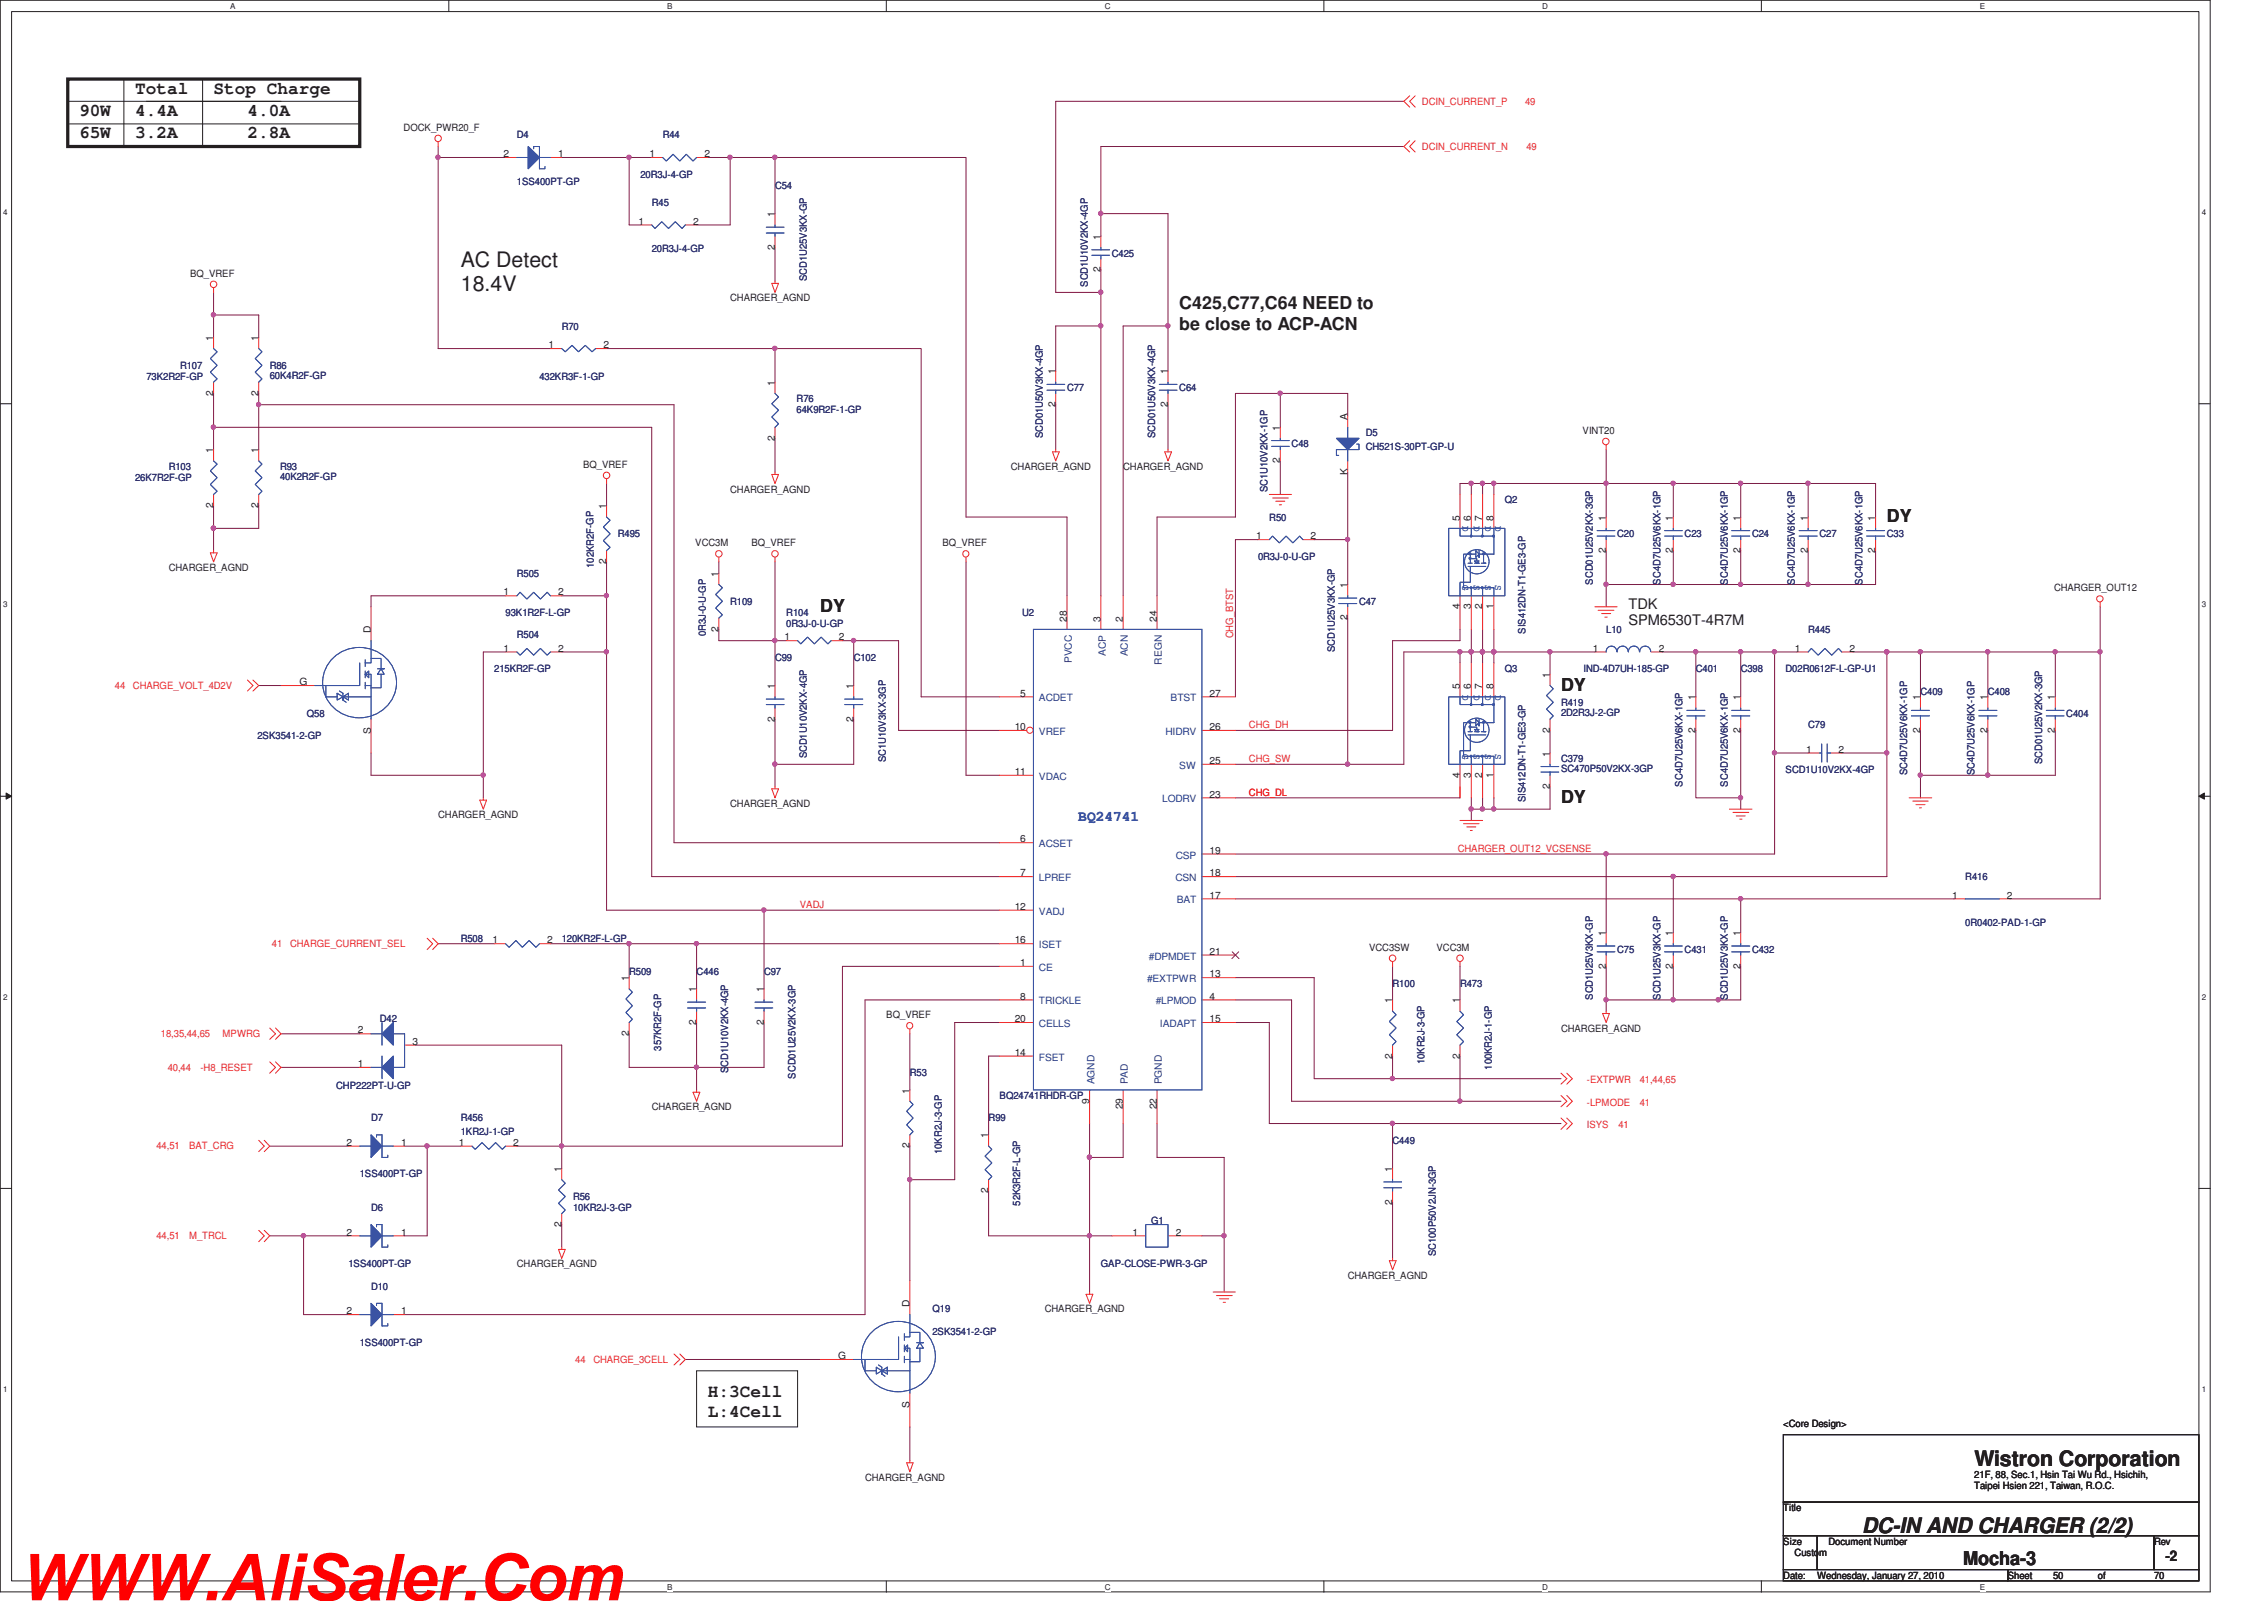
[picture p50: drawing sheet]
<svg xmlns="http://www.w3.org/2000/svg" width="297mm" height="210mm" viewBox="0 0 297 210" stroke-linecap="round" stroke-linejoin="round" font-family="sans-serif">
<defs><g id="words">
<text font-size="8.5" fill="#f00" x="2.5" y="209.9">WWW.AliSaler.Com</text>
<g font-size="2.8" fill="#231f20">
<text x="60.4" y="35">AC Detect</text>
<text x="60.4" y="38.2">18.4V</text>
<text x="259" y="192.3">Wistron Corporation</text>
<text x="244.3" y="201">DC-IN AND CHARGER (2/2)</text>
</g>
<text font-size="2.5" fill="#231f20" x="257.6" y="205.2">Mocha-3</text>
<g font-size="2.3" fill="#231f20">
<text x="10.4" y="15.2">90W</text>
<text x="17.7" y="12.3">Total</text>
<text x="17.7" y="15.2">4.4A</text>
<text x="28" y="12.3">Stop Charge</text>
<text x="32.5" y="15.2">4.0A</text>
<text x="10.4" y="18.2">65W</text>
<text x="17.7" y="18.2">3.2A</text>
<text x="32.5" y="18.2">2.8A</text>
<text x="154.7" y="40.5">C425,C77,C64 NEED to</text>
<text x="154.7" y="43.3">be close to ACP-ACN</text>
<text x="247.6" y="68.5">DY</text>
<text x="107.6" y="80.3">DY</text>
<text x="204.8" y="90.6">DY</text>
<text x="204.8" y="105.3">DY</text>
<text x="92.9" y="183.2">H:3Cell</text>
<text x="92.9" y="185.8">L:4Cell</text>
</g>
<g font-size="1.9" fill="#231f20">
<text x="213.7" y="79.8">TDK</text>
<text x="213.7" y="82">SPM6530T-4R7M</text>
<text x="284.1" y="204.7">-2</text>
</g>
<text font-size="1.9" fill="#3a53a4" x="141.5" y="107.7">BQ24741</text>
<g font-size="1.3" fill="#231f20">
<text x="53" y="17.1">DOCK_PWR20_F</text>
<text x="66.1" y="20.6">2</text>
<text x="73.2" y="20.6">1</text>
<text x="85.2" y="20.6">1</text>
<text x="92.4" y="20.6">2</text>
<text x="83.8" y="29.5">1</text>
<text x="90.9" y="29.5">2</text>
<text x="101.6" y="28.5" transform="rotate(-90 101.6 28.5)">1</text>
<text x="101.6" y="32.8" transform="rotate(-90 101.6 32.8)">2</text>
<text x="144.4" y="35.7" transform="rotate(-90 144.4 35.7)">2</text>
<text x="144.4" y="31.5" transform="rotate(-90 144.4 31.5)">1</text>
<text x="24.9" y="36.3">BQ_VREF</text>
<text x="95.8" y="39.5">CHARGER_AGND</text>
<text x="28" y="44.7" transform="rotate(-90 28 44.7)">1</text>
<text x="33.9" y="44.7" transform="rotate(-90 33.9 44.7)">1</text>
<text x="72" y="45.7">1</text>
<text x="79.2" y="45.7">2</text>
<text x="28" y="51.9" transform="rotate(-90 28 51.9)">2</text>
<text x="33.9" y="51.9" transform="rotate(-90 33.9 51.9)">2</text>
<text x="101.6" y="50.6" transform="rotate(-90 101.6 50.6)">1</text>
<text x="138.5" y="53.4" transform="rotate(-90 138.5 53.4)">2</text>
<text x="138.5" y="49.1" transform="rotate(-90 138.5 49.1)">1</text>
<text x="153.2" y="53.4" transform="rotate(-90 153.2 53.4)">2</text>
<text x="153.2" y="49.1" transform="rotate(-90 153.2 49.1)">1</text>
<text x="28" y="59.4" transform="rotate(-90 28 59.4)">1</text>
<text x="33.9" y="59.4" transform="rotate(-90 33.9 59.4)">1</text>
<text x="101.6" y="57.8" transform="rotate(-90 101.6 57.8)">2</text>
<text x="167.9" y="56.5" transform="rotate(-90 167.9 56.5)">1</text>
<text x="176.8" y="55" transform="rotate(-90 176.8 55)">A</text>
<text x="207.6" y="56.9">VINT20</text>
<text x="76.5" y="61.3">BQ_VREF</text>
<text x="95.8" y="64.6">CHARGER_AGND</text>
<text x="132.6" y="61.6">CHARGER_AGND</text>
<text x="147.4" y="61.6">CHARGER_AGND</text>
<text x="167.9" y="60.7" transform="rotate(-90 167.9 60.7)">2</text>
<text x="176.8" y="62.4" transform="rotate(-90 176.8 62.4)">K</text>
<text x="28" y="66.6" transform="rotate(-90 28 66.6)">2</text>
<text x="33.9" y="66.6" transform="rotate(-90 33.9 66.6)">2</text>
<text x="79.5" y="66.8" transform="rotate(-90 79.5 66.8)">1</text>
<text x="91.2" y="71.7">VCC3M</text>
<text x="98.6" y="71.7">BQ_VREF</text>
<text x="123.7" y="71.7">BQ_VREF</text>
<text x="164.8" y="70.7">1</text>
<text x="172" y="70.7">2</text>
<text x="191.5" y="68.3" transform="rotate(-90 191.5 68.3)">5</text>
<text x="193" y="68.3" transform="rotate(-90 193 68.3)">6</text>
<text x="194.5" y="68.3" transform="rotate(-90 194.5 68.3)">7</text>
<text x="196" y="68.3" transform="rotate(-90 196 68.3)">8</text>
<text x="210.7" y="68.3" transform="rotate(-90 210.7 68.3)">1</text>
<text x="219.5" y="68.3" transform="rotate(-90 219.5 68.3)">1</text>
<text x="228.3" y="68.3" transform="rotate(-90 228.3 68.3)">1</text>
<text x="237.2" y="68.3" transform="rotate(-90 237.2 68.3)">1</text>
<text x="246" y="68.3" transform="rotate(-90 246 68.3)">1</text>
<text x="22.1" y="74.9">CHARGER_AGND</text>
<text x="79.5" y="74" transform="rotate(-90 79.5 74)">2</text>
<text x="94.3" y="75.6" transform="rotate(-90 94.3 75.6)">1</text>
<text x="176.8" y="77.1" transform="rotate(-90 176.8 77.1)">1</text>
<text x="210.7" y="72.6" transform="rotate(-90 210.7 72.6)">2</text>
<text x="219.5" y="72.6" transform="rotate(-90 219.5 72.6)">2</text>
<text x="228.3" y="72.6" transform="rotate(-90 228.3 72.6)">2</text>
<text x="237.2" y="72.6" transform="rotate(-90 237.2 72.6)">2</text>
<text x="246" y="72.6" transform="rotate(-90 246 72.6)">2</text>
<text x="269.5" y="77.6">CHARGER_OUT12</text>
<text x="48.6" y="83" transform="rotate(-90 48.6 83)">D</text>
<text x="66.1" y="78.1">1</text>
<text x="73.2" y="78.1">2</text>
<text x="94.3" y="82.8" transform="rotate(-90 94.3 82.8)">2</text>
<text x="102.9" y="84">1</text>
<text x="110.1" y="84">2</text>
<text x="140" y="81.5" transform="rotate(-90 140 81.5)">28</text>
<text x="144.4" y="81.5" transform="rotate(-90 144.4 81.5)">3</text>
<text x="147.3" y="81.5" transform="rotate(-90 147.3 81.5)">2</text>
<text x="151.8" y="81.5" transform="rotate(-90 151.8 81.5)">24</text>
<text x="176.8" y="81.4" transform="rotate(-90 176.8 81.4)">2</text>
<text x="191.5" y="79.9" transform="rotate(-90 191.5 79.9)">4</text>
<text x="193" y="79.9" transform="rotate(-90 193 79.9)">3</text>
<text x="194.5" y="79.9" transform="rotate(-90 194.5 79.9)">2</text>
<text x="196" y="79.9" transform="rotate(-90 196 79.9)">1</text>
<text x="39.3" y="89.9">G</text>
<text x="66.1" y="85.5">1</text>
<text x="73.2" y="85.5">2</text>
<text x="203.3" y="88.9" transform="rotate(-90 203.3 88.9)">1</text>
<text x="209" y="85.5">1</text>
<text x="217.6" y="85.5">2</text>
<text x="235.5" y="85.5">1</text>
<text x="242.7" y="85.5">2</text>
<text x="101.6" y="94.7" transform="rotate(-90 101.6 94.7)">2</text>
<text x="101.6" y="90.4" transform="rotate(-90 101.6 90.4)">1</text>
<text x="112" y="94.7" transform="rotate(-90 112 94.7)">2</text>
<text x="112" y="90.4" transform="rotate(-90 112 90.4)">1</text>
<text x="133.1" y="95.8">10</text>
<text x="133.9" y="91.4">5</text>
<text x="158.7" y="91.4">27</text>
<text x="158.7" y="95.8">26</text>
<text x="191.5" y="90.4" transform="rotate(-90 191.5 90.4)">5</text>
<text x="193" y="90.4" transform="rotate(-90 193 90.4)">6</text>
<text x="194.5" y="90.4" transform="rotate(-90 194.5 90.4)">7</text>
<text x="196" y="90.4" transform="rotate(-90 196 90.4)">8</text>
<text x="222.5" y="91.9" transform="rotate(-90 222.5 91.9)">1</text>
<text x="228.3" y="91.9" transform="rotate(-90 228.3 91.9)">1</text>
<text x="251.9" y="91.9" transform="rotate(-90 251.9 91.9)">1</text>
<text x="260.8" y="91.9" transform="rotate(-90 260.8 91.9)">1</text>
<text x="269.6" y="91.9" transform="rotate(-90 269.6 91.9)">1</text>
<text x="48.6" y="96.2" transform="rotate(-90 48.6 96.2)">S</text>
<text x="133.1" y="101.6">11</text>
<text x="158.7" y="100.2">25</text>
<text x="203.3" y="99.2" transform="rotate(-90 203.3 99.2)">1</text>
<text x="203.3" y="96.1" transform="rotate(-90 203.3 96.1)">2</text>
<text x="222.5" y="96.1" transform="rotate(-90 222.5 96.1)">2</text>
<text x="228.3" y="96.1" transform="rotate(-90 228.3 96.1)">2</text>
<text x="237" y="98.7">1</text>
<text x="241.2" y="98.7">2</text>
<text x="251.9" y="96.1" transform="rotate(-90 251.9 96.1)">2</text>
<text x="260.8" y="96.1" transform="rotate(-90 260.8 96.1)">2</text>
<text x="269.6" y="96.1" transform="rotate(-90 269.6 96.1)">2</text>
<text x="57.5" y="107.3">CHARGER_AGND</text>
<text x="95.8" y="105.8">CHARGER_AGND</text>
<text x="158.7" y="104.6">23</text>
<text x="191.5" y="102" transform="rotate(-90 191.5 102)">4</text>
<text x="193" y="102" transform="rotate(-90 193 102)">3</text>
<text x="194.5" y="102" transform="rotate(-90 194.5 102)">2</text>
<text x="196" y="102" transform="rotate(-90 196 102)">1</text>
<text x="203.3" y="103.5" transform="rotate(-90 203.3 103.5)">2</text>
<text x="133.9" y="110.5">6</text>
<text x="158.7" y="112">19</text>
<text x="133.1" y="119.3">12</text>
<text x="133.9" y="114.9">7</text>
<text x="158.7" y="114.9">18</text>
<text x="158.7" y="117.9">17</text>
<text x="256.1" y="117.9">1</text>
<text x="263.3" y="117.9">2</text>
<text x="64.6" y="123.7">1</text>
<text x="71.8" y="123.7">2</text>
<text x="133.1" y="123.7">16</text>
<text x="158.7" y="125.2">21</text>
<text x="179.6" y="124.7">VCC3SW</text>
<text x="188.5" y="124.7">VCC3M</text>
<text x="210.7" y="122.8" transform="rotate(-90 210.7 122.8)">1</text>
<text x="219.5" y="122.8" transform="rotate(-90 219.5 122.8)">1</text>
<text x="228.3" y="122.8" transform="rotate(-90 228.3 122.8)">1</text>
<text x="82.5" y="128.7" transform="rotate(-90 82.5 128.7)">1</text>
<text x="91.4" y="130.1" transform="rotate(-90 91.4 130.1)">1</text>
<text x="100.2" y="130.1" transform="rotate(-90 100.2 130.1)">1</text>
<text x="133.9" y="131.1">8</text>
<text x="133.9" y="126.7">1</text>
<text x="158.7" y="128.2">13</text>
<text x="158.7" y="131.1">4</text>
<text x="182.7" y="131.6" transform="rotate(-90 182.7 131.6)">1</text>
<text x="191.5" y="131.6" transform="rotate(-90 191.5 131.6)">1</text>
<text x="210.7" y="127" transform="rotate(-90 210.7 127)">2</text>
<text x="219.5" y="127" transform="rotate(-90 219.5 127)">2</text>
<text x="228.3" y="127" transform="rotate(-90 228.3 127)">2</text>
<text x="46.9" y="135.5">2</text>
<text x="54.1" y="137">3</text>
<text x="82.5" y="135.9" transform="rotate(-90 82.5 135.9)">2</text>
<text x="91.4" y="134.4" transform="rotate(-90 91.4 134.4)">2</text>
<text x="100.2" y="134.4" transform="rotate(-90 100.2 134.4)">2</text>
<text x="116.3" y="133.5">BQ_VREF</text>
<text x="133.1" y="134.1">20</text>
<text x="158.7" y="134.1">15</text>
<text x="204.8" y="135.3">CHARGER_AGND</text>
<text x="46.9" y="139.9">1</text>
<text x="119.3" y="143.4" transform="rotate(-90 119.3 143.4)">1</text>
<text x="133.1" y="138.5">14</text>
<text x="182.7" y="138.8" transform="rotate(-90 182.7 138.8)">2</text>
<text x="191.5" y="138.8" transform="rotate(-90 191.5 138.8)">2</text>
<text x="85.5" y="145.6">CHARGER_AGND</text>
<text x="129.7" y="149.3" transform="rotate(-90 129.7 149.3)">1</text>
<text x="142.9" y="144.7" transform="rotate(-90 142.9 144.7)">9</text>
<text x="147.3" y="145.5" transform="rotate(-90 147.3 145.5)">29</text>
<text x="151.8" y="145.5" transform="rotate(-90 151.8 145.5)">22</text>
<text x="45.5" y="150.3">2</text>
<text x="52.6" y="150.3">1</text>
<text x="60.2" y="150.3">1</text>
<text x="67.3" y="150.3">2</text>
<text x="73.7" y="153.7" transform="rotate(-90 73.7 153.7)">1</text>
<text x="119.3" y="150.6" transform="rotate(-90 119.3 150.6)">2</text>
<text x="182.7" y="153.7" transform="rotate(-90 182.7 153.7)">1</text>
<text x="73.7" y="160.9" transform="rotate(-90 73.7 160.9)">2</text>
<text x="129.7" y="156.5" transform="rotate(-90 129.7 156.5)">2</text>
<text x="182.7" y="158" transform="rotate(-90 182.7 158)">2</text>
<text x="45.5" y="162">2</text>
<text x="52.6" y="162">1</text>
<text x="67.8" y="166.2">CHARGER_AGND</text>
<text x="148.6" y="162">1</text>
<text x="154.3" y="162">2</text>
<text x="176.8" y="167.7">CHARGER_AGND</text>
<text x="45.5" y="172.4">2</text>
<text x="52.6" y="172.4">1</text>
<text x="119.3" y="171.4" transform="rotate(-90 119.3 171.4)">D</text>
<text x="137.1" y="172.1">CHARGER_AGND</text>
<text x="110" y="178.3">G</text>
<text x="119.3" y="184.6" transform="rotate(-90 119.3 184.6)">S</text>
<text x="234" y="187.2">&lt;Core Design&gt;</text>
<text x="113.5" y="194.2">CHARGER_AGND</text>
<text x="259" y="193.8">21F, 88, Sec.1, Hsin Tai Wu Rd., Hsichih,</text>
<text x="259" y="195.3">Taipei Hsien 221, Taiwan, R.O.C.</text>
<text x="234" y="198.2">Title</text>
<text x="234" y="202.6">Size</text>
<text x="239.9" y="202.6">Document Number</text>
<text x="282.6" y="202.6">Rev</text>
<text x="234" y="207">Date:</text>
<text x="235.5" y="204.1">Custom</text>
<text x="238.4" y="207">Wednesday, January 27, 2010</text>
<text x="263.4" y="207">Sheet</text>
<text x="269.4" y="207">50</text>
<text x="275.2" y="207">of</text>
<text x="282.6" y="207">70</text>
</g>
<g font-size="1.3" fill="#ec2426">
<text x="186.6" y="13.8">DCIN_CURRENT_P</text>
<text x="200.1" y="13.8">49</text>
<text x="186.6" y="19.6">DCIN_CURRENT_N</text>
<text x="200.3" y="19.6">49</text>
<text x="161.8" y="83.7" transform="rotate(-90 161.8 83.7)">CHG_BTST</text>
<text x="15.1" y="90.4">44</text>
<text x="17.4" y="90.4">CHARGE_VOLT_4D2V</text>
<text x="163.9" y="95.5">CHG_DH</text>
<text x="163.9" y="99.9">CHG_SW</text>
<text x="163.9" y="104.3">CHG_DL</text>
<text x="191.3" y="111.7">CHARGER_OUT12_VCSENSE</text>
<text x="104.9" y="119.1">VADJ</text>
<text x="35.7" y="124.2">41</text>
<text x="38.1" y="124.2">CHARGE_CURRENT_SEL</text>
<text x="21.1" y="136">18,35,44,65</text>
<text x="29.2" y="136">MPWRG</text>
<text x="22" y="140.5">40,44</text>
<text x="26.3" y="140.5">-H8_RESET</text>
<text x="208.2" y="142.1">-EXTPWR</text>
<text x="215.1" y="142.1">41,44,65</text>
<text x="208.2" y="145">-LPMODE</text>
<text x="208.2" y="148">ISYS</text>
<text x="212.3" y="148">41</text>
<text x="215.1" y="145">41</text>
<text x="20.5" y="150.7">44,51</text>
<text x="24.8" y="150.7">BAT_CRG</text>
<text x="20.5" y="162.6">44,51</text>
<text x="24.8" y="162.6">M_TRCL</text>
<text x="75.5" y="178.8">44</text>
<text x="77.8" y="178.8">CHARGE_3CELL</text>
</g>
<g font-size="1.3" fill="#2d2d72">
<text x="67.8" y="18.2">D4</text>
<text x="84" y="23.3">20R3J-4-GP</text>
<text x="86.9" y="18.2">R44</text>
<text x="67.8" y="24.2">1SS400PT-GP</text>
<text x="85.5" y="27">R45</text>
<text x="101.7" y="24.8">C54</text>
<text x="85.5" y="33.1">20R3J-4-GP</text>
<text x="145.9" y="33.7">C425</text>
<text x="105.9" y="36.9" transform="rotate(-90 105.9 36.9)">SCD1U25V3KX-GP</text>
<text x="142.7" y="37.6" transform="rotate(-90 142.7 37.6)">SCD1U10V2KX-4GP</text>
<text x="73.7" y="43.2">R70</text>
<text x="19.2" y="49.9">73K2R2F-GP</text>
<text x="23.6" y="48.4">R107</text>
<text x="35.4" y="48.4">R86</text>
<text x="35.4" y="49.7">60K4R2F-GP</text>
<text x="70.8" y="49.9">432KR3F-1-GP</text>
<text x="104.5" y="52.8">R76</text>
<text x="140" y="51.3">C77</text>
<text x="154.7" y="51.3">C64</text>
<text x="104.5" y="54.1">64K9R2F-1-GP</text>
<text x="136.8" y="57.5" transform="rotate(-90 136.8 57.5)">SCD01U50V3KX-4GP</text>
<text x="151.5" y="57.5" transform="rotate(-90 151.5 57.5)">SCD01U50V3KX-4GP</text>
<text x="169.5" y="58.7">C48</text>
<text x="179.2" y="57.2">D5</text>
<text x="179.2" y="59">CH521S-30PT-GP-U</text>
<text x="17.7" y="63.1">26K7R2F-GP</text>
<text x="22.1" y="61.6">R103</text>
<text x="36.7" y="61.6">R93</text>
<text x="36.7" y="62.9">40K2R2F-GP</text>
<text x="166.3" y="64.6" transform="rotate(-90 166.3 64.6)">SC1U10V2KX-1GP</text>
<text x="81.1" y="70.5">R495</text>
<text x="166.5" y="68.3">R50</text>
<text x="197.4" y="66">Q2</text>
<text x="212.2" y="70.5">C20</text>
<text x="221" y="70.5">C23</text>
<text x="229.9" y="70.5">C24</text>
<text x="238.7" y="70.5">C27</text>
<text x="247.6" y="70.5">C33</text>
<text x="67.8" y="75.6">R505</text>
<text x="77.9" y="74.5" transform="rotate(-90 77.9 74.5)">102KR2F-GP</text>
<text x="165.1" y="73.4">0R3J-0-U-GP</text>
<text x="209" y="76.7" transform="rotate(-90 209 76.7)">SCD01U25V2KX-3GP</text>
<text x="217.8" y="76.7" transform="rotate(-90 217.8 76.7)">SC4D7U25V6KX-1GP</text>
<text x="226.7" y="76.7" transform="rotate(-90 226.7 76.7)">SC4D7U25V6KX-1GP</text>
<text x="235.5" y="76.7" transform="rotate(-90 235.5 76.7)">SC4D7U25V6KX-1GP</text>
<text x="244.3" y="76.7" transform="rotate(-90 244.3 76.7)">SC4D7U25V6KX-1GP</text>
<text x="66.3" y="80.8">93K1R2F-L-GP</text>
<text x="67.8" y="83.7">R504</text>
<text x="92.6" y="83.4" transform="rotate(-90 92.6 83.4)">0R3J-0-U-GP</text>
<text x="95.8" y="79.3">R109</text>
<text x="103.2" y="80.8">R104</text>
<text x="103.2" y="82.3">0R3J-0-U-GP</text>
<text x="134.1" y="80.8">U2</text>
<text x="178.3" y="79.3">C47</text>
<text x="200.1" y="83.1" transform="rotate(-90 200.1 83.1)">SIS412DN-T1-GE3-GP</text>
<text x="210.7" y="83">L10</text>
<text x="237.2" y="83">R445</text>
<text x="64.9" y="88.1">215KR2F-GP</text>
<text x="101.7" y="86.7">C99</text>
<text x="112" y="86.7">C102</text>
<text x="175.1" y="85.5" transform="rotate(-90 175.1 85.5)">SCD1U25V3KX-GP</text>
<text x="197.4" y="88.1">Q3</text>
<text x="207.8" y="88.1">IND-4D7UH-185-GP</text>
<text x="222.5" y="88.1">C401</text>
<text x="228.4" y="88.1">C398</text>
<text x="234.3" y="88.1">D02R0612F-L-GP-U1</text>
<text x="40.3" y="94.1">Q58</text>
<text x="204.8" y="92.6">R419</text>
<text x="204.8" y="93.9">2D2R3J-2-GP</text>
<text x="237.2" y="95.5">C79</text>
<text x="252" y="91.1">C409</text>
<text x="260.8" y="91.1">C408</text>
<text x="271.1" y="94.1">C404</text>
<text x="33.8" y="97">2SK3541-2-GP</text>
<text x="105.9" y="99.5" transform="rotate(-90 105.9 99.5)">SCD1U10V2KX-4GP</text>
<text x="116.2" y="99.9" transform="rotate(-90 116.2 99.9)">SC1U10V3KX-3GP</text>
<text x="204.8" y="99.9">C379</text>
<text x="204.8" y="101.3">SC470P50V2KX-3GP</text>
<text x="234.3" y="101.4">SCD1U10V2KX-4GP</text>
<text x="250.2" y="101.7" transform="rotate(-90 250.2 101.7)">SC4D7U25V6KX-1GP</text>
<text x="259.1" y="101.7" transform="rotate(-90 259.1 101.7)">SC4D7U25V6KX-1GP</text>
<text x="267.9" y="100.2" transform="rotate(-90 267.9 100.2)">SCD01U25V2KX-3GP</text>
<text x="200.1" y="105.2" transform="rotate(-90 200.1 105.2)">SIS412DN-T1-GE3-GP</text>
<text x="220.8" y="103.2" transform="rotate(-90 220.8 103.2)">SC4D7U25V6KX-1GP</text>
<text x="226.7" y="103.2" transform="rotate(-90 226.7 103.2)">SC4D7U25V6KX-1GP</text>
<text x="257.8" y="115.4">R416</text>
<text x="60.4" y="123.5">R508</text>
<text x="73.7" y="123.5">120KR2F-L-GP</text>
<text x="212.2" y="125">C75</text>
<text x="221" y="125">C431</text>
<text x="229.9" y="125">C432</text>
<text x="257.8" y="121.5">0R0402-PAD-1-GP</text>
<text x="82.5" y="127.9">R509</text>
<text x="91.4" y="127.9">C446</text>
<text x="100.2" y="127.9">C97</text>
<text x="182.7" y="129.4">R100</text>
<text x="191.6" y="129.4">R473</text>
<text x="209" y="131.1" transform="rotate(-90 209 131.1)">SCD1U25V3KX-GP</text>
<text x="217.8" y="131.1" transform="rotate(-90 217.8 131.1)">SCD1U25V3KX-GP</text>
<text x="226.7" y="131.1" transform="rotate(-90 226.7 131.1)">SCD1U25V3KX-GP</text>
<text x="49.8" y="134">D42</text>
<text x="86.7" y="137.8" transform="rotate(-90 86.7 137.8)">357KR2F-GP</text>
<text x="44.1" y="142.8">CHP222PT-U-GP</text>
<text x="95.5" y="140.8" transform="rotate(-90 95.5 140.8)">SCD1U10V2KX-4GP</text>
<text x="104.4" y="141.5" transform="rotate(-90 104.4 141.5)">SCD01U25V2KX-3GP</text>
<text x="119.4" y="141.2">R53</text>
<text x="186.9" y="139.6" transform="rotate(-90 186.9 139.6)">10KR2J-3-GP</text>
<text x="195.7" y="140.3" transform="rotate(-90 195.7 140.3)">100KR2J-1-GP</text>
<text x="48.7" y="147.1">D7</text>
<text x="60.4" y="147.1">R456</text>
<text x="60.4" y="148.8">1KR2J-1-GP</text>
<text x="129.7" y="147.1">R99</text>
<text x="131.1" y="144.1">BQ24741RHDR-GP</text>
<text x="47.2" y="154.4">1SS400PT-GP</text>
<text x="123.6" y="151.3" transform="rotate(-90 123.6 151.3)">10KR2J-3-GP</text>
<text x="182.7" y="150">C449</text>
<text x="48.7" y="158.9">D6</text>
<text x="75.2" y="157.4">R56</text>
<text x="75.2" y="158.9">10KR2J-3-GP</text>
<text x="133.9" y="158.1" transform="rotate(-90 133.9 158.1)">52K3R2F-L-GP</text>
<text x="151" y="160.5">G1</text>
<text x="45.7" y="166.2">1SS400PT-GP</text>
<text x="144.4" y="166.2">GAP-CLOSE-PWR-3-GP</text>
<text x="188.4" y="164.8" transform="rotate(-90 188.4 164.8)">SC100P50V2JN-3GP</text>
<text x="48.7" y="169.2">D10</text>
<text x="122.3" y="172.1">Q19</text>
<text x="47.2" y="176.5">1SS400PT-GP</text>
<text x="122.3" y="175.1">2SK3541-2-GP</text>
</g>
<g font-size="1.3" fill="#3a53a4">
<text x="191.9" y="69" transform="rotate(90 191.9 69)">D</text>
<text x="193.4" y="69" transform="rotate(90 193.4 69)">D</text>
<text x="194.9" y="69" transform="rotate(90 194.9 69)">D</text>
<text x="196.2" y="69" transform="rotate(90 196.2 69)">D</text>
<text x="191.9" y="76.8" transform="rotate(90 191.9 76.8)">G</text>
<text x="193.4" y="76.8" transform="rotate(90 193.4 76.8)">S</text>
<text x="194.9" y="76.8" transform="rotate(90 194.9 76.8)">S</text>
<text x="196.2" y="76.8" transform="rotate(90 196.2 76.8)">S</text>
<text x="191.9" y="91.1" transform="rotate(90 191.9 91.1)">D</text>
<text x="193.4" y="91.1" transform="rotate(90 193.4 91.1)">D</text>
<text x="194.9" y="91.1" transform="rotate(90 194.9 91.1)">D</text>
<text x="196.2" y="91.1" transform="rotate(90 196.2 91.1)">D</text>
<text x="191.9" y="98.9" transform="rotate(90 191.9 98.9)">G</text>
<text x="193.4" y="98.9" transform="rotate(90 193.4 98.9)">S</text>
<text x="194.9" y="98.9" transform="rotate(90 194.9 98.9)">S</text>
<text x="196.2" y="98.9" transform="rotate(90 196.2 98.9)">S</text>
</g>
<g font-size="1.3" fill="#1d437e">
<text x="140.6" y="87" transform="rotate(-90 140.6 87)">PVCC</text>
<text x="145.1" y="86" transform="rotate(-90 145.1 86)">ACP</text>
<text x="148" y="86.1" transform="rotate(-90 148 86.1)">ACN</text>
<text x="152.4" y="87.2" transform="rotate(-90 152.4 87.2)">REGN</text>
<text x="136.3" y="92">ACDET</text>
<text x="153.6" y="92">BTST</text>
<text x="136.3" y="96.4">VREF</text>
<text x="152.9" y="96.4">HIDRV</text>
<text x="154.7" y="100.8">SW</text>
<text x="136.3" y="102.3">VDAC</text>
<text x="152.5" y="105.2">LODRV</text>
<text x="136.3" y="111.1">ACSET</text>
<text x="154.3" y="112.6">CSP</text>
<text x="136.3" y="115.6">LPREF</text>
<text x="136.3" y="120">VADJ</text>
<text x="154.2" y="115.6">CSN</text>
<text x="154.4" y="118.5">BAT</text>
<text x="136.3" y="124.4">ISET</text>
<text x="150.7" y="125.9">#DPMDET</text>
<text x="136.3" y="127.3">CE</text>
<text x="136.3" y="131.7">TRICKLE</text>
<text x="150.5" y="128.8">#EXTPWR</text>
<text x="151.6" y="131.7">#LPMOD</text>
<text x="136.3" y="134.7">CELLS</text>
<text x="152.2" y="134.7">IADAPT</text>
<text x="136.3" y="139.1">FSET</text>
<text x="143.6" y="142.2" transform="rotate(-90 143.6 142.2)">AGND</text>
<text x="148" y="142.2" transform="rotate(-90 148 142.2)">PAD</text>
<text x="152.4" y="142.2" transform="rotate(-90 152.4 142.2)">PGND</text>
</g>
<g font-size="1.1" fill="#231f20">
<text x="30.2" y="1.2">A</text>
<text x="87.5" y="1.2">B</text>
<text x="144.9" y="1.2">C</text>
<text x="202.4" y="1.2">D</text>
<text x="259.8" y="1.2">E</text>
<text x=".4" y="28.2">4</text>
<text x="288.9" y="28.2">4</text>
<text x=".4" y="79.6">3</text>
<text x="288.9" y="79.6">3</text>
<text x=".4" y="131.1">2</text>
<text x="288.9" y="131.1">2</text>
<text x=".4" y="182.5">1</text>
<text x="288.9" y="182.5">1</text>
<text x="30.2" y="208.5">A</text>
<text x="87.5" y="208.5">B</text>
<text x="144.9" y="208.5">C</text>
<text x="202.4" y="208.5">D</text>
<text x="259.8" y="208.5">E</text>
</g>
</g></defs>
<path d="M0 0h290v208.8h-290zM1.5 1.5h287v205.8h-287z" fill="none" stroke="#231f20" stroke-width=".13"/>
<g fill="#fff">
<path d="M30.2 .2h.7v1.2h-.7z"/>
<path d="M30.2 207.5h.7v1.2h-.7z"/>
</g>
<path d="M58.9 0v1.5M58.9 207.3v1.5" fill="none" stroke="#231f20" stroke-width=".13"/>
<g fill="#fff">
<path d="M87.5 .2h.8v1.2h-.8z"/>
<path d="M87.5 207.5h.8v1.2h-.8z"/>
</g>
<path d="M116.3 0v1.5M116.3 207.3v1.5" fill="none" stroke="#231f20" stroke-width=".13"/>
<g fill="#fff">
<path d="M144.9 .2h.8v1.2h-.8z"/>
<path d="M144.9 207.5h.8v1.2h-.8z"/>
</g>
<path d="M173.7 0v1.5M173.7 207.3v1.5" fill="none" stroke="#231f20" stroke-width=".13"/>
<g fill="#fff">
<path d="M202.3 .2h.8v1.2h-.8z"/>
<path d="M202.3 207.5h.8v1.2h-.8z"/>
</g>
<path d="M231.1 0v1.5M231.1 207.3v1.5" fill="none" stroke="#231f20" stroke-width=".13"/>
<g fill="#fff">
<path d="M259.8 .2h.7v1.2h-.7z"/>
<path d="M259.8 207.5h.7v1.2h-.7z"/>
<path d="M.4 27.2h.6v1.2h-.6z"/>
<path d="M288.9 27.2h.6v1.2h-.6z"/>
<path d="M.4 78.7h.6v1.1h-.6z"/>
<path d="M288.9 78.7h.6v1.1h-.6z"/>
</g>
<path d="M0 53h1.5M288.5 53h1.5" fill="none" stroke="#231f20" stroke-width=".13"/>
<g fill="#fff">
<path d="M.4 130.1h.6v1.2h-.6z"/>
<path d="M288.9 130.1h.6v1.2h-.6z"/>
</g>
<path d="M0 104.4h1.5M288.5 104.4h1.5" fill="none" stroke="#231f20" stroke-width=".13"/>
<path d="M.8 104l.7 .4-.7 .4z" fill="#231f20"/>
<path d="M.8 104l.7 .4-.7 .4z" fill="none" stroke="#231f20" stroke-width=".13"/>
<path d="M288.5 104.4l.7-.4v.8z" fill="#231f20"/>
<path d="M288.5 104.4l.7-.4v.8z" fill="none" stroke="#231f20" stroke-width=".13"/>
<g fill="#fff">
<path d="M.4 181.6h.6v1.1h-.6z"/>
<path d="M288.9 181.6h.6v1.1h-.6z"/>
</g>
<path d="M0 155.9h1.5M288.5 155.9h1.5" fill="none" stroke="#231f20" stroke-width=".13"/>
<path d="M260.8 101.7h8.9" fill="none" stroke="#7f1542" stroke-width=".13"/>
<circle cx="260.8" cy="101.7" r=".29" fill="#b8529f"/>
<circle cx="260.8" cy="101.7" r=".29" fill="none" stroke="#b8529f" stroke-width=".13"/>
<path d="M193 63.4v1.5M182.7 84v11.8M203.4 95.8v3M260.8 95.8v5.9M228.4 117.9h28" fill="none" stroke="#7f1542" stroke-width=".13"/>
<circle cx="228.4" cy="117.9" r=".29" fill="#b8529f"/>
<circle cx="228.4" cy="117.9" r=".29" fill="none" stroke="#b8529f" stroke-width=".13"/>
<path d="M252 85.5h8.8M162.1 112h48.6" fill="none" stroke="#7f1542" stroke-width=".13"/>
<circle cx="251.9" cy="85.5" r=".29" fill="#b8529f"/>
<circle cx="251.9" cy="85.5" r=".29" fill="none" stroke="#b8529f" stroke-width=".13"/>
<path d="M144.4 38.4v4.4M162.1 100.2h14.7" fill="none" stroke="#7f1542" stroke-width=".13"/>
<circle cx="144.4" cy="38.3" r=".29" fill="#b8529f"/>
<circle cx="144.4" cy="38.3" r=".29" fill="none" stroke="#b8529f" stroke-width=".13"/>
<path d="M144.4 19.2h39.8M252 95.8v5.9M210.7 131.1h8.8" fill="none" stroke="#7f1542" stroke-width=".13"/>
<circle cx="210.7" cy="131.1" r=".29" fill="#b8529f"/>
<circle cx="210.7" cy="131.1" r=".29" fill="none" stroke="#b8529f" stroke-width=".13"/>
<path d="M57.5 20.7v25" fill="none" stroke="#7f1542" stroke-width=".13"/>
<circle cx="57.5" cy="20.6" r=".29" fill="#b8529f"/>
<circle cx="57.5" cy="20.6" r=".29" fill="none" stroke="#b8529f" stroke-width=".13"/>
<path d="M196 82.5v3" fill="none" stroke="#7f1542" stroke-width=".13"/>
<circle cx="196" cy="85.5" r=".29" fill="#b8529f"/>
<circle cx="196" cy="85.5" r=".29" fill="none" stroke="#b8529f" stroke-width=".13"/>
<path d="M194.5 85.5h1.5" fill="none" stroke="#7f1542" stroke-width=".13"/>
<circle cx="194.5" cy="85.5" r=".29" fill="#b8529f"/>
<circle cx="194.5" cy="85.5" r=".29" fill="none" stroke="#b8529f" stroke-width=".13"/>
<path d="M275.5 79.6v5.9M232.8 98.8h4.4M247.6 85.5v13.3h-6M210.7 112v10.3" fill="none" stroke="#7f1542" stroke-width=".13"/>
<circle cx="247.5" cy="85.5" r=".29" fill="#b8529f"/>
<circle cx="247.5" cy="85.5" r=".29" fill="none" stroke="#b8529f" stroke-width=".13"/>
<path d="M144.4 28v3M193 85.5h1.5M196 85.5v1.4M228.4 126.7v4.4M143 162.1h2.9" fill="none" stroke="#7f1542" stroke-width=".13"/>
<circle cx="196" cy="85.5" r=".29" fill="#b8529f"/>
<circle cx="196" cy="85.5" r=".29" fill="none" stroke="#b8529f" stroke-width=".13"/>
<path d="M203.4 85.5h5.9M191.6 138.5v5.9h-22.1" fill="none" stroke="#7f1542" stroke-width=".13"/>
<circle cx="203.3" cy="85.5" r=".29" fill="#b8529f"/>
<circle cx="203.3" cy="85.5" r=".29" fill="none" stroke="#b8529f" stroke-width=".13"/>
<path d="M138.5 13.3v25.1M191.6 85.5v1.4M162.1 117.9h66.3v4.4" fill="none" stroke="#7f1542" stroke-width=".13"/>
<circle cx="191.5" cy="85.5" r=".29" fill="#b8529f"/>
<circle cx="191.5" cy="85.5" r=".29" fill="none" stroke="#b8529f" stroke-width=".13"/>
<path d="M147.4 42.8h5.8M184.2 85.5h7.4M194.5 104.6v1.5h1.5M228.4 104.6v1.5" fill="none" stroke="#7f1542" stroke-width=".13"/>
<circle cx="228.4" cy="104.6" r=".29" fill="#b8529f"/>
<circle cx="228.4" cy="104.6" r=".29" fill="none" stroke="#b8529f" stroke-width=".13"/>
<path d="M184.2 85.5v14.7M252 85.5v5.9M260.8 85.5h8.9v5.9M191.6 103.2v1.4M166.5 147.4h16.2v5.8" fill="none" stroke="#7f1542" stroke-width=".13"/>
<circle cx="260.8" cy="85.5" r=".29" fill="#b8529f"/>
<circle cx="260.8" cy="85.5" r=".29" fill="none" stroke="#b8529f" stroke-width=".13"/>
<path d="M196 85.5h7.4v2.9" fill="none" stroke="#7f1542" stroke-width=".13"/>
<circle cx="196" cy="85.5" r=".29" fill="#b8529f"/>
<circle cx="196" cy="85.5" r=".29" fill="none" stroke="#b8529f" stroke-width=".13"/>
<path d="M153.2 28v14.8M193 63.4h1.5" fill="none" stroke="#7f1542" stroke-width=".13"/>
<circle cx="153.2" cy="42.7" r=".29" fill="#b8529f"/>
<circle cx="153.2" cy="42.7" r=".29" fill="none" stroke="#b8529f" stroke-width=".13"/>
<path d="M144.4 28h8.8M193 63.4h-1.4v1.5M232.8 98.8v13.2" fill="none" stroke="#7f1542" stroke-width=".13"/>
<circle cx="193" cy="63.4" r=".29" fill="#b8529f"/>
<circle cx="193" cy="63.4" r=".29" fill="none" stroke="#b8529f" stroke-width=".13"/>
<path d="M247.6 98.8v16.2M210.7 126.7v4.4" fill="none" stroke="#7f1542" stroke-width=".13"/>
<circle cx="247.5" cy="98.7" r=".29" fill="#b8529f"/>
<circle cx="247.5" cy="98.7" r=".29" fill="none" stroke="#b8529f" stroke-width=".13"/>
<path d="M219.5 115h28.1" fill="none" stroke="#7f1542" stroke-width=".13"/>
<circle cx="219.5" cy="114.9" r=".29" fill="#b8529f"/>
<circle cx="219.5" cy="114.9" r=".29" fill="none" stroke="#b8529f" stroke-width=".13"/>
<path d="M144.4 35.4v3M191.6 82.5v1.5M193 82.5v3" fill="none" stroke="#7f1542" stroke-width=".13"/>
<circle cx="193" cy="85.5" r=".29" fill="#b8529f"/>
<circle cx="193" cy="85.5" r=".29" fill="none" stroke="#b8529f" stroke-width=".13"/>
<path d="M182.7 126.7v4.4M219.5 126.7v4.4M225.5 131.1h2.9" fill="none" stroke="#7f1542" stroke-width=".13"/>
<circle cx="225.4" cy="131.1" r=".29" fill="#b8529f"/>
<circle cx="225.4" cy="131.1" r=".29" fill="none" stroke="#b8529f" stroke-width=".13"/>
<path d="M193 85.5v1.4M243.1 85.5h4.5" fill="none" stroke="#7f1542" stroke-width=".13"/>
<circle cx="193" cy="85.5" r=".29" fill="#b8529f"/>
<circle cx="193" cy="85.5" r=".29" fill="none" stroke="#b8529f" stroke-width=".13"/>
<path d="M144.4 42.8v35.3" fill="none" stroke="#7f1542" stroke-width=".13"/>
<circle cx="144.4" cy="42.7" r=".29" fill="#b8529f"/>
<circle cx="144.4" cy="42.7" r=".29" fill="none" stroke="#b8529f" stroke-width=".13"/>
<path d="M28 56h57.5M140 67.8v10.3M210.7 131.1v1.5" fill="none" stroke="#7f1542" stroke-width=".13"/>
<circle cx="28" cy="56" r=".29" fill="#b8529f"/>
<circle cx="28" cy="56" r=".29" fill="none" stroke="#b8529f" stroke-width=".13"/>
<path d="M237.2 63.4h8.9M36.9 135.6h10.3" fill="none" stroke="#7f1542" stroke-width=".13"/>
<circle cx="237.2" cy="63.4" r=".29" fill="#b8529f"/>
<circle cx="237.2" cy="63.4" r=".29" fill="none" stroke="#b8529f" stroke-width=".13"/>
<path d="M246.1 63.4v4.4M246.1 72.2v4.5h-8.9" fill="none" stroke="#7f1542" stroke-width=".13"/>
<circle cx="237.2" cy="76.6" r=".29" fill="#b8529f"/>
<circle cx="237.2" cy="76.6" r=".29" fill="none" stroke="#b8529f" stroke-width=".13"/>
<path d="M210.7 63.4v4.4M210.7 72.2v4.5M219.5 63.4h8.9" fill="none" stroke="#7f1542" stroke-width=".13"/>
<circle cx="219.5" cy="63.4" r=".29" fill="#b8529f"/>
<circle cx="219.5" cy="63.4" r=".29" fill="none" stroke="#b8529f" stroke-width=".13"/>
<path d="M210.7 63.4h8.8v4.4M228.4 63.4v4.4M237.2 63.4v4.4" fill="none" stroke="#7f1542" stroke-width=".13"/>
<circle cx="210.7" cy="63.4" r=".29" fill="#b8529f"/>
<circle cx="210.7" cy="63.4" r=".29" fill="none" stroke="#b8529f" stroke-width=".13"/>
<path d="M126.7 67.8h13.3M219.5 72.2v4.5h8.9" fill="none" stroke="#7f1542" stroke-width=".13"/>
<circle cx="219.5" cy="76.6" r=".29" fill="#b8529f"/>
<circle cx="219.5" cy="76.6" r=".29" fill="none" stroke="#b8529f" stroke-width=".13"/>
<path d="M147.4 42.8v35.3M228.4 72.2v4.5h8.8v-4.5M36.9 140h10.3" fill="none" stroke="#7f1542" stroke-width=".13"/>
<circle cx="228.4" cy="76.6" r=".29" fill="#b8529f"/>
<circle cx="228.4" cy="76.6" r=".29" fill="none" stroke="#b8529f" stroke-width=".13"/>
<path d="M210.7 59v4.4M219.5 76.7h-8.8v2.9" fill="none" stroke="#7f1542" stroke-width=".13"/>
<circle cx="210.7" cy="76.6" r=".29" fill="#b8529f"/>
<circle cx="210.7" cy="76.6" r=".29" fill="none" stroke="#b8529f" stroke-width=".13"/>
<path d="M101.7 20.7h25v47.1" fill="none" stroke="#7f1542" stroke-width=".13"/>
<circle cx="101.7" cy="20.6" r=".29" fill="#b8529f"/>
<circle cx="101.7" cy="20.6" r=".29" fill="none" stroke="#b8529f" stroke-width=".13"/>
<path d="M210.7 112h22.1M54.6 137.1h19.1M147.4 147.4v4.4h-4.4" fill="none" stroke="#7f1542" stroke-width=".13"/>
<circle cx="210.7" cy="112" r=".29" fill="#b8529f"/>
<circle cx="210.7" cy="112" r=".29" fill="none" stroke="#b8529f" stroke-width=".13"/>
<path d="M143 147.4v4.4" fill="none" stroke="#7f1542" stroke-width=".13"/>
<circle cx="142.9" cy="151.8" r=".29" fill="#b8529f"/>
<circle cx="142.9" cy="151.8" r=".29" fill="none" stroke="#b8529f" stroke-width=".13"/>
<path d="M95.8 20.7h5.9v7.3M73.7 137.1v13.2" fill="none" stroke="#7f1542" stroke-width=".13"/>
<circle cx="95.8" cy="20.6" r=".29" fill="#b8529f"/>
<circle cx="95.8" cy="20.6" r=".29" fill="none" stroke="#b8529f" stroke-width=".13"/>
<path d="M100.2 119.4h30.9" fill="none" stroke="#7f1542" stroke-width=".13"/>
<circle cx="100.2" cy="119.3" r=".29" fill="#b8529f"/>
<circle cx="100.2" cy="119.3" r=".29" fill="none" stroke="#b8529f" stroke-width=".13"/>
<path d="M79.6 85.5v33.9" fill="none" stroke="#7f1542" stroke-width=".13"/>
<circle cx="79.6" cy="85.5" r=".29" fill="#b8529f"/>
<circle cx="79.6" cy="85.5" r=".29" fill="none" stroke="#b8529f" stroke-width=".13"/>
<path d="M79.6 73.7v4.4M182.7 141.5h22.1" fill="none" stroke="#7f1542" stroke-width=".13"/>
<circle cx="182.7" cy="141.4" r=".29" fill="#b8529f"/>
<circle cx="182.7" cy="141.4" r=".29" fill="none" stroke="#b8529f" stroke-width=".13"/>
<path d="M73.7 20.7h8.8M79.6 119.4h20.6" fill="none" stroke="#7f1542" stroke-width=".13"/>
<circle cx="82.5" cy="20.6" r=".29" fill="#b8529f"/>
<circle cx="82.5" cy="20.6" r=".29" fill="none" stroke="#b8529f" stroke-width=".13"/>
<path d="M101.7 32.5v4.4M79.6 45.7h22.1v4.4M153.2 53.1v5.9M162.1 51.6h5.9M79.6 78.1v7.4h-5.9M66.3 85.5h-2.9v16.2M162.1 128.2h10.3M151.8 147.4v4.4h8.8M182.7 157.7v7.4M143 162.1v7.4" fill="none" stroke="#7f1542" stroke-width=".13"/>
<circle cx="79.6" cy="78.1" r=".29" fill="#b8529f"/>
<circle cx="79.6" cy="78.1" r=".29" fill="none" stroke="#b8529f" stroke-width=".13"/>
<path d="M101.7 57.5v4.4M157.7 162.1h2.9v7.4" fill="none" stroke="#7f1542" stroke-width=".13"/>
<circle cx="160.6" cy="162.1" r=".29" fill="#b8529f"/>
<circle cx="160.6" cy="162.1" r=".29" fill="none" stroke="#b8529f" stroke-width=".13"/>
<path d="M101.7 45.7h19.2v45.7h10.2M66.3 78.1h-17.6v1.5M172.4 128.2v13.3" fill="none" stroke="#7f1542" stroke-width=".13"/>
<circle cx="101.7" cy="45.7" r=".29" fill="#b8529f"/>
<circle cx="101.7" cy="45.7" r=".29" fill="none" stroke="#b8529f" stroke-width=".13"/>
<path d="M73.7 78.1h5.9M79.6 63.4v2.9M162.1 95.8h20.6M126.7 101.7h4.4M131.1 138.5h-1.4v10.3M67.8 150.3h5.9v2.9M129.7 156.2v5.9h13.3M73.7 160.6v3" fill="none" stroke="#7f1542" stroke-width=".13"/>
<circle cx="142.9" cy="162.1" r=".29" fill="#b8529f"/>
<circle cx="142.9" cy="162.1" r=".29" fill="none" stroke="#b8529f" stroke-width=".13"/>
<path d="M176.8 61.9v8.9h-4.4" fill="none" stroke="#7f1542" stroke-width=".13"/>
<circle cx="176.8" cy="70.8" r=".29" fill="#b8529f"/>
<circle cx="176.8" cy="70.8" r=".29" fill="none" stroke="#b8529f" stroke-width=".13"/>
<path d="M126.7 73.7v28M176.8 70.8v5.9M131.1 134.1h-5.8v20.6h-5.9" fill="none" stroke="#7f1542" stroke-width=".13"/>
<circle cx="119.3" cy="154.7" r=".29" fill="#b8529f"/>
<circle cx="119.3" cy="154.7" r=".29" fill="none" stroke="#b8529f" stroke-width=".13"/>
<path d="M112 84h5.9v11.8h13.2M176.8 81.1v19.1M162.1 104.6h29.5M35.4 150.3h10.3M56 150.3h4.4" fill="none" stroke="#7f1542" stroke-width=".13"/>
<circle cx="112" cy="84" r=".29" fill="#b8529f"/>
<circle cx="112" cy="84" r=".29" fill="none" stroke="#b8529f" stroke-width=".13"/>
<path d="M28 44.2v-2.9h5.9v2.9M110.5 84h1.5v5.9M100.2 119.4v10.3M119.4 135.6v7.4M56 150.3v11.8" fill="none" stroke="#7f1542" stroke-width=".13"/>
<circle cx="56" cy="150.3" r=".29" fill="#b8529f"/>
<circle cx="56" cy="150.3" r=".29" fill="none" stroke="#b8529f" stroke-width=".13"/>
<path d="M28 38.4v2.9M162.1 70.8v20.6M119.4 187.2v4.4" fill="none" stroke="#7f1542" stroke-width=".13"/>
<circle cx="28" cy="41.3" r=".29" fill="#b8529f"/>
<circle cx="28" cy="41.3" r=".29" fill="none" stroke="#b8529f" stroke-width=".13"/>
<path d="M101.7 84h1.5" fill="none" stroke="#7f1542" stroke-width=".13"/>
<circle cx="101.7" cy="84" r=".29" fill="#b8529f"/>
<circle cx="101.7" cy="84" r=".29" fill="none" stroke="#b8529f" stroke-width=".13"/>
<path d="M57.5 19.2v1.5M28 56v3M33.9 53.1v5.9M138.5 42.8h5.9M162.1 70.8h3M101.7 84v5.9M101.7 100.2h10.3M53.1 162.1h2.9M89.9 178.3h17.7" fill="none" stroke="#7f1542" stroke-width=".13"/>
<circle cx="101.7" cy="100.2" r=".29" fill="#b8529f"/>
<circle cx="101.7" cy="100.2" r=".29" fill="none" stroke="#b8529f" stroke-width=".13"/>
<path d="M33.9 66.3v3M112 94.3v5.9M113.5 131.1h17.6M45.7 162.1h-5.9v10.3" fill="none" stroke="#7f1542" stroke-width=".13"/>
<circle cx="39.8" cy="162.1" r=".29" fill="#b8529f"/>
<circle cx="39.8" cy="162.1" r=".29" fill="none" stroke="#b8529f" stroke-width=".13"/>
<path d="M28 69.3h5.9" fill="none" stroke="#7f1542" stroke-width=".13"/>
<circle cx="28" cy="69.3" r=".29" fill="#b8529f"/>
<circle cx="28" cy="69.3" r=".29" fill="none" stroke="#b8529f" stroke-width=".13"/>
<path d="M28 66.3v3" fill="none" stroke="#7f1542" stroke-width=".13"/>
<circle cx="28" cy="69.3" r=".29" fill="#b8529f"/>
<circle cx="28" cy="69.3" r=".29" fill="none" stroke="#b8529f" stroke-width=".13"/>
<path d="M28 69.3v2.9M101.7 73.7v10.3h-7.4v-1.5M113.5 131.1v41.3M131.1 126.7h-20.6v23.6h-36.8M39.8 172.4h5.9" fill="none" stroke="#7f1542" stroke-width=".13"/>
<circle cx="73.7" cy="150.3" r=".29" fill="#b8529f"/>
<circle cx="73.7" cy="150.3" r=".29" fill="none" stroke="#b8529f" stroke-width=".13"/>
<path d="M94.3 73.7v1.5M101.7 94.3v8.9M91.4 123.8h39.7" fill="none" stroke="#7f1542" stroke-width=".13"/>
<circle cx="91.4" cy="123.8" r=".29" fill="#b8529f"/>
<circle cx="91.4" cy="123.8" r=".29" fill="none" stroke="#b8529f" stroke-width=".13"/>
<path d="M144.4 19.2v8.8M162.1 131.1h7.4" fill="none" stroke="#7f1542" stroke-width=".13"/>
<circle cx="144.4" cy="28" r=".29" fill="#b8529f"/>
<circle cx="144.4" cy="28" r=".29" fill="none" stroke="#b8529f" stroke-width=".13"/>
<path d="M138.5 13.3h45.7M176.8 100.2h7.4" fill="none" stroke="#7f1542" stroke-width=".13"/>
<circle cx="176.8" cy="100.2" r=".29" fill="#b8529f"/>
<circle cx="176.8" cy="100.2" r=".29" fill="none" stroke="#b8529f" stroke-width=".13"/>
<path d="M82.5 123.8h8.9v5.9" fill="none" stroke="#7f1542" stroke-width=".13"/>
<circle cx="82.5" cy="123.8" r=".29" fill="#b8529f"/>
<circle cx="82.5" cy="123.8" r=".29" fill="none" stroke="#b8529f" stroke-width=".13"/>
<path d="M82.5 29.5h1.5M151.8 67.8v10.3M168 60.4v4.5M263.7 117.9h11.8M72.2 123.8h10.3v4.4M82.5 135.6v4.4M91.4 140h8.8M169.5 131.1v13.3" fill="none" stroke="#7f1542" stroke-width=".13"/>
<circle cx="91.4" cy="140" r=".29" fill="#b8529f"/>
<circle cx="91.4" cy="140" r=".29" fill="none" stroke="#b8529f" stroke-width=".13"/>
<path d="M91.4 140v3M191.6 144.4h13.2" fill="none" stroke="#7f1542" stroke-width=".13"/>
<circle cx="191.5" cy="144.4" r=".29" fill="#b8529f"/>
<circle cx="191.5" cy="144.4" r=".29" fill="none" stroke="#b8529f" stroke-width=".13"/>
<path d="M85.5 20.7h-3v8.8M28 51.6v4.4M151.8 67.8h10.3M275.5 85.5v32.4M100.2 134.1v5.9" fill="none" stroke="#7f1542" stroke-width=".13"/>
<circle cx="275.5" cy="85.5" r=".29" fill="#b8529f"/>
<circle cx="275.5" cy="85.5" r=".29" fill="none" stroke="#b8529f" stroke-width=".13"/>
<path d="M33.9 51.6v1.5M162.1 51.6v16.2M91.4 134.1v5.9h-8.9M143 151.8v10.3M53.1 172.4h60.4" fill="none" stroke="#7f1542" stroke-width=".13"/>
<circle cx="142.9" cy="151.8" r=".29" fill="#b8529f"/>
<circle cx="142.9" cy="151.8" r=".29" fill="none" stroke="#b8529f" stroke-width=".13"/>
<path d="M176.8 51.6h-8.8v4.4M88.4 110.5h42.7M53.1 150.3h2.9M119.4 150.3v4.4M160.6 151.8v10.3M35.4 162.1h4.4" fill="none" stroke="#7f1542" stroke-width=".13"/>
<circle cx="167.9" cy="51.6" r=".29" fill="#b8529f"/>
<circle cx="167.9" cy="51.6" r=".29" fill="none" stroke="#b8529f" stroke-width=".13"/>
<path d="M91.4 29.5h4.4M33.9 53.1h54.5v57.4M138.5 42.8v5.9M138.5 53.1v5.9M176.8 51.6v3M260.8 85.5v5.9M63.4 101.7v2.9M57.5 123.8h7.4M162.1 134.1h4.4M119.4 154.7v13.3" fill="none" stroke="#7f1542" stroke-width=".13"/>
<circle cx="33.9" cy="53.1" r=".29" fill="#b8529f"/>
<circle cx="33.9" cy="53.1" r=".29" fill="none" stroke="#b8529f" stroke-width=".13"/>
<path d="M95.8 20.7v8.8M48.7 98.8v2.9h14.7M85.5 115h45.6M166.5 134.1v13.3" fill="none" stroke="#7f1542" stroke-width=".13"/>
<circle cx="63.4" cy="101.7" r=".29" fill="#b8529f"/>
<circle cx="63.4" cy="101.7" r=".29" fill="none" stroke="#b8529f" stroke-width=".13"/>
<path d="M92.9 20.7h2.9M85.5 56v59M33.9 89.9h3M193 104.6v1.5M196 106.1h7.4" fill="none" stroke="#7f1542" stroke-width=".13"/>
<circle cx="196" cy="106.1" r=".29" fill="#b8529f"/>
<circle cx="196" cy="106.1" r=".29" fill="none" stroke="#b8529f" stroke-width=".13"/>
<path d="M194.5 63.4v1.5M203.4 103.2v2.9M252 101.7h8.8" fill="none" stroke="#7f1542" stroke-width=".13"/>
<circle cx="194.5" cy="63.4" r=".29" fill="#b8529f"/>
<circle cx="194.5" cy="63.4" r=".29" fill="none" stroke="#b8529f" stroke-width=".13"/>
<path d="M57.5 20.7h8.8M194.5 63.4h16.2" fill="none" stroke="#7f1542" stroke-width=".13"/>
<circle cx="196" cy="63.4" r=".29" fill="#b8529f"/>
<circle cx="196" cy="63.4" r=".29" fill="none" stroke="#b8529f" stroke-width=".13"/>
<path d="M196 63.4v1.5M222.5 85.5h5.9" fill="none" stroke="#7f1542" stroke-width=".13"/>
<circle cx="222.5" cy="85.5" r=".29" fill="#b8529f"/>
<circle cx="222.5" cy="85.5" r=".29" fill="none" stroke="#b8529f" stroke-width=".13"/>
<path d="M232.8 85.5v13.3" fill="none" stroke="#7f1542" stroke-width=".13"/>
<circle cx="232.8" cy="98.7" r=".29" fill="#b8529f"/>
<circle cx="232.8" cy="98.7" r=".29" fill="none" stroke="#b8529f" stroke-width=".13"/>
<circle cx="232.8" cy="85.5" r=".29" fill="#b8529f"/>
<circle cx="232.8" cy="85.5" r=".29" fill="none" stroke="#b8529f" stroke-width=".13"/>
<path d="M232.8 85.5h3M193 106.1v1.5" fill="none" stroke="#7f1542" stroke-width=".13"/>
<circle cx="193" cy="106.1" r=".29" fill="#b8529f"/>
<circle cx="193" cy="106.1" r=".29" fill="none" stroke="#b8529f" stroke-width=".13"/>
<path d="M138.5 38.4h5.9M194.5 85.5v1.4M182.7 138.5v3h-10.3M191.6 126.7v4.4" fill="none" stroke="#7f1542" stroke-width=".13"/>
<circle cx="194.5" cy="85.5" r=".29" fill="#b8529f"/>
<circle cx="194.5" cy="85.5" r=".29" fill="none" stroke="#b8529f" stroke-width=".13"/>
<path d="M182.7 84h8.9M269.7 85.5h5.8M162.1 115h57.4v7.3" fill="none" stroke="#7f1542" stroke-width=".13"/>
<circle cx="269.6" cy="85.5" r=".29" fill="#b8529f"/>
<circle cx="269.6" cy="85.5" r=".29" fill="none" stroke="#b8529f" stroke-width=".13"/>
<path d="M153.2 42.8v5.9M193 106.1h1.5" fill="none" stroke="#7f1542" stroke-width=".13"/>
<circle cx="194.5" cy="106.1" r=".29" fill="#b8529f"/>
<circle cx="194.5" cy="106.1" r=".29" fill="none" stroke="#b8529f" stroke-width=".13"/>
<path d="M232.8 85.5h-4.4v5.9M196 104.6v1.5" fill="none" stroke="#7f1542" stroke-width=".13"/>
<circle cx="228.4" cy="85.5" r=".29" fill="#b8529f"/>
<circle cx="228.4" cy="85.5" r=".29" fill="none" stroke="#b8529f" stroke-width=".13"/>
<path d="M252 101.7v2.9" fill="none" stroke="#7f1542" stroke-width=".13"/>
<circle cx="251.9" cy="101.7" r=".29" fill="#b8529f"/>
<circle cx="251.9" cy="101.7" r=".29" fill="none" stroke="#b8529f" stroke-width=".13"/>
<path d="M247.6 85.5h4.4" fill="none" stroke="#7f1542" stroke-width=".13"/>
<circle cx="247.5" cy="85.5" r=".29" fill="#b8529f"/>
<circle cx="247.5" cy="85.5" r=".29" fill="none" stroke="#b8529f" stroke-width=".13"/>
<path d="M228.4 63.4h8.8" fill="none" stroke="#7f1542" stroke-width=".13"/>
<circle cx="228.4" cy="63.4" r=".29" fill="#b8529f"/>
<circle cx="228.4" cy="63.4" r=".29" fill="none" stroke="#b8529f" stroke-width=".13"/>
<path d="M191.6 85.5h1.4M194.5 82.5v3M269.7 95.8v5.9" fill="none" stroke="#7f1542" stroke-width=".13"/>
<circle cx="194.5" cy="85.5" r=".29" fill="#b8529f"/>
<circle cx="194.5" cy="85.5" r=".29" fill="none" stroke="#b8529f" stroke-width=".13"/>
<path d="M57.5 45.7h14.7M219.5 131.1h6" fill="none" stroke="#7f1542" stroke-width=".13"/>
<circle cx="219.5" cy="131.1" r=".29" fill="#b8529f"/>
<circle cx="219.5" cy="131.1" r=".29" fill="none" stroke="#b8529f" stroke-width=".13"/>
<path d="M218.1 85.5h4.4v5.9M222.5 95.8v8.8h5.9v-8.8M182.7 147.4h22.1" fill="none" stroke="#7f1542" stroke-width=".13"/>
<circle cx="182.7" cy="147.3" r=".29" fill="#b8529f"/>
<circle cx="182.7" cy="147.3" r=".29" fill="none" stroke="#b8529f" stroke-width=".13"/>
<g fill="none" stroke="#ec2426" stroke-width=".13">
<path d="M57.5 18.6v.6M185 18.5l-.8 .7 .8 .7M185 12.6l-.8 .7 .8 .8M185.7 18.5l-.7 .7 .7 .7M185.7 12.6l-.7 .7 .7 .8M28 37.8v.6M101.3 37.2h.8l-.4 1.2zM101.7 36.9v.3M33.9 44.2v1.5M33.9 50.1v1.5M138.1 59.3h.9l-.5 1.1zM138.5 59v.3"/>
<path d="M152.8 59.3h.9l-.5 1.1zM153.2 59v.3M210.7 58.4v.6M27.6 72.5h.9l-.5 1.2zM28 72.2v.3M66.3 78.1h1.5M72.2 78.1h1.5M79.6 62.8v.6M94.3 73.1v.6M101.3 62.2h.8l-.4 1.2zM101.7 61.9v.3M101.7 73.1v.6"/>
<path d="M126.7 73.1v.6M166.5 64.9h3M167 65.3h2M167.4 65.7h1.2M167.8 66.2h.3M209.3 79.6h2.9M275.5 79v.6M32.5 89.2l.7 .7-.7 .7M33.2 89.2l.7 .7-.7 .7M209.7 80h2M210.1 80.5h1.2M210.6 80.9h.3"/>
<path d="M62.9 104.9h.9l-.4 1.2zM63.4 104.6v.3M101.3 103.5h.8l-.4 1.1zM101.7 103.2v.3M191.6 107.6h2.9M192 108h2.1M192.4 108.5h1.2M192.9 108.9h.3M226.9 106.1h3M227.4 106.5h2M227.8 107h1.2M228.3 107.4h.3"/>
<path d="M250.5 104.6h2.9M250.9 105.1h2.1M251.4 105.5h1.2M251.8 106h.3M35.4 134.8l.7 .8-.7 .7M35.4 139.3l.7 .7-.7 .8M36.1 134.8l.8 .8-.8 .7M36.1 139.3l.8 .7-.8 .8M56 123.1l.8 .7-.8 .7M56.8 123.1l.7 .7-.7 .7M119.4 135v.6M182.7 126.1v.6"/>
<path d="M191.6 126.1v.6M210.3 132.9h.9l-.5 1.2zM210.7 132.6v.3M33.9 149.6l.8 .7-.8 .7M34.7 149.6l.7 .7-.7 .7M90.9 143.3h.9l-.4 1.1zM91.4 143v.3M204.8 140.8l.8 .7-.8 .7M204.8 143.7l.8 .7-.8 .8M204.8 146.6l.8 .8-.8 .7M205.6 140.8l.7 .7-.7 .7M205.6 143.7l.7 .7-.7 .8"/>
<path d="M205.6 146.6l.7 .8-.7 .7M33.9 161.4l.8 .7-.8 .8M34.7 161.4l.7 .7-.7 .8M45.7 172.4h1.5M51.6 172.4h1.5M73.3 163.9h.9l-.5 1.2zM73.7 163.6v.3M88.4 177.6l.8 .7-.8 .7M89.2 177.6l.7 .7-.7 .7M107.6 178.3h4.4M119.4 168v4.4M142.5 169.8h.9l-.4 1.1z"/>
<path d="M143 169.5v.3M159.2 169.5h2.9M159.6 169.9h2.1M160 170.3h1.2M160.5 170.8h.3M182.3 165.4h.9l-.5 1.1zM182.7 165.1v.3M119 191.9h.8l-.4 1.1zM119.4 182.7v4.5M119.4 191.6v.3"/>
<circle cx="57.5" cy="18.2" r=".43"/>
<circle cx="28" cy="37.3" r=".43"/>
<circle cx="210.7" cy="57.9" r=".43"/>
<circle cx="79.6" cy="62.3" r=".43"/>
<circle cx="94.3" cy="72.6" r=".43"/>
<circle cx="101.7" cy="72.6" r=".43"/>
<circle cx="126.7" cy="72.6" r=".42"/>
<circle cx="275.5" cy="78.5" r=".42"/>
<circle cx="119.3" cy="134.5" r=".42"/>
<circle cx="182.7" cy="125.7" r=".43"/>
<circle cx="191.6" cy="125.7" r=".43"/>
</g>
<path d="M8.9 13.3h38.3M8.9 16.3h38.3M16.3 10.4v8.8M26.6 10.4v8.8M91.4 179.8h13.2v7.4h-13.2zM234 188.2h54.5v8.8h-54.5zM234 197h54.5v4.4h-54.5zM234 201.4h4.4v4.5h-4.4zM234 205.9h29.4v1.4h-29.4zM238.4 201.4h44.2v4.5h-44.2zM263.4 205.9h25.1v1.4h-25.1zM282.6 201.4h5.9v4.5h-5.9z" fill="none" stroke="#231f20" stroke-width=".13"/>
<path d="M8.9 10.4h38.3v8.8h-38.3z" fill="none" stroke="#231f20" stroke-width=".42"/>
<g fill="none" stroke="#3a53a4" stroke-width=".13">
<path d="M33.9 45.7l.5 .4-.9 .9 .9 .9-.9 .9 .9 .9-.5 .4M67.8 78.1l.4-.4 .9 .9 .9-.9 .9 .9 .9-.9 .4 .4M112 178.3h4.6M113.5 178.3v1.5h1.5M114.2 174.9a4.9 4.9 0 0 1 5.2-1.3 4.9 4.9 0 0 1 3.3 4.3 4.9 4.9 0 0 1-4.8 4.6 4.9 4.9 0 0 1-4.9-4.6 4.5 4.5 0 0 1 1.2-3zM115 179.3l.7 .5-.7 .4zM115.3 179l.4 .3v.9v-.4h3.7M116.4 179.3l-.7 .5 .7 .4v-.9v.5M117.9 175.3v3h-1.5M118.7 178.3h.7v4.4M118.7 176.8h.7v1.5M118.7 176.8l.4-.4v.9z"/>
<path d="M118.7 174.9v.9M118.7 176.4v.9M118.7 177.9v.8M119.4 172.4v2.9h-.7M119.4 174.7h1.3v1.4h.5h-.9M120.7 176.8v1.8h-1.3M120.7 176.1l.5 .7h-.9zM115.7 180.2l.4 .3"/>
</g>
<path d="M48.7 170.9l1.4 1.5-1.4 1.5z" fill="#3a53a4"/>
<path d="M47.2 172.4h1.5M48.7 170.9l1.4 1.5-1.4 1.5zM49.4 171.2v-.3h.7v3h.8v-.3M50.1 172.4h1.5" fill="none" stroke="#3a53a4" stroke-width=".13"/>
<path d="M48.7 170.9l1.4 1.5-1.4 1.5z" fill="#3a53a4"/>
<g fill="none" stroke="#3a53a4" stroke-width=".13">
<path d="M85.5 29.5l.4 .5 .9-.9 .9 .9 .9-.9 .9 .9 .4-.5M86.9 20.7l.5 .4 .9-.9 .9 .9 .8-.9 .9 .9 .5-.4M137.4 51.2h2.3M137.4 50.4h2.3M138.5 50.1v.3M138.5 51.2v.4M166.5 70.8l.5-.5 .8 .9 .9-.9 .9 .9 .9-.9 .4 .5M218.4 70.3h2.3M218.4 69.6h2.3M219.5 69.3v.3M219.5 70.3v.5M236 69.6h2.4"/>
<path d="M236 70.3h2.4M237.2 69.3v.3M237.2 70.3v.5M41.3 89.9h4.5M42.8 89.9v1.5h1.4M43.5 86.5a4.9 4.9 0 0 1 5.2-1.3 4.9 4.9 0 0 1 3.3 4.3 4.9 4.9 0 0 1-4.8 4.6 4.9 4.9 0 0 1-4.9-4.6 4.5 4.5 0 0 1 1.2-3zM44.2 90.9l.8 .5-.8 .4zM44.5 90.6l.5 .3v.9v-.4h3.7M45 91.8l.4 .3M45.7 90.9l-.7 .5 .7 .4v-.9v.5M47.2 86.9v3h-1.5M47.9 89.9h.8v4.4"/>
<path d="M47.9 88.4h.8v1.5M47.9 88.4l.5-.4v.9zM47.9 86.5v.9M47.9 88v.9M47.9 89.5v.8M48.7 84v2.9h-.8M48.7 86.4h1.3v1.3h.4h-.9M50 87.7l.4 .7h-.9zM50 88.4v1.8h-1.3M67.8 85.5l.4 .4 .9-.9 .9 .9 .9-.9 .9 .9 .4-.4M212.1 85.5a.7 .7 0 0 0-.7-.8 .7 .7 0 0 0-.7 .8M213.6 85.5a.72 .72 0 0 0-.7-.8 .72 .72 0 0 0-.7 .8"/>
<path d="M215.1 85.5a.72 .72 0 0 0-.7-.8 .72 .72 0 0 0-.7 .8M216.6 85.5a.72 .72 0 0 0-.8-.8 .72 .72 0 0 0-.7 .8M227.2 93.9h2.4M227.2 93.2h2.4M228.4 92.9v.3M228.4 93.9v.4M66.3 123.8l.5 .4 .9-.8 .8 .8 .9-.8 .9 .8 .5-.4M90.2 132.2h2.4M90.2 131.4h2.4M91.4 131.1v.3M91.4 132.2v.4M99.1 131.4h2.3"/>
<path d="M99.1 132.2h2.3M100.2 131.1v.3M100.2 132.2v.4M191.6 132.6l.4 .5-.9 .9 .9 .8-.9 .9 .9 .9-.4 .5M209.5 124.1h2.4M209.5 124.8h2.4M210.7 123.8v.3M210.7 124.8v.5M119.4 144.4l.4 .5-.8 .9 .8 .8-.8 .9 .8 .9-.4 .4M181.6 155h2.3M181.6 155.8h2.3M182.7 154.7v.3"/>
<path d="M182.7 155.8v.4M47.2 172.4h1.5M48.7 170.9l1.4 1.5-1.4 1.5zM49.4 171.2v-.3h.7v3h.8v-.3M50.1 172.4h1.5"/>
</g>
<g fill="none" stroke="#ec2426" stroke-width=".13">
<path d="M84 29.5h1.5M85.5 20.7h1.4M89.9 29.5h1.5M91.4 20.7h1.5M138.5 48.7v1.4M138.5 51.6v1.5M48.7 79.6v4.4M165.1 70.8h1.4M170.9 70.8h1.5M219.5 67.8v1.5M219.5 70.8v1.4M237.2 67.8v1.5"/>
<path d="M237.2 70.8v1.4M36.9 89.9h4.4M48.7 94.3v4.5M66.3 85.5h1.5M72.2 85.5h1.5M209.3 85.5h1.4M216.6 85.5h1.5M228.4 91.4v1.5M228.4 94.3v1.5M64.9 123.8h1.4M70.8 123.8h1.4M91.4 129.7v1.4"/>
<path d="M91.4 132.6v1.5M100.2 129.7v1.4M100.2 132.6v1.5M191.6 131.1v1.5M191.6 137.1v1.4M210.7 122.3v1.5M210.7 125.3v1.4M45.7 150.3h1.5M51.6 150.3h1.5M119.4 143v1.4M119.4 148.8v1.5M182.7 153.2v1.5"/>
<path d="M182.7 156.2v1.5"/>
</g>
<path d="M48.7 148.8l1.4 1.5-1.4 1.5z" fill="#3a53a4"/>
<path d="M47.2 150.3h1.5M48.7 148.8l1.4 1.5-1.4 1.5zM49.4 149.1v-.3h.7v3h.8v-.3M50.1 150.3h1.5" fill="none" stroke="#3a53a4" stroke-width=".13"/>
<path d="M48.7 148.8l1.4 1.5-1.4 1.5z" fill="#3a53a4"/>
<path d="M175.6 78.4h2.4M175.6 79.2h2.4M176.8 78.1v.3M176.8 79.2v.4M182.7 132.6l.5 .5-.9 .9 .9 .8-.9 .9 .9 .9-.5 .5M47.2 150.3h1.5M48.7 148.8l1.4 1.5-1.4 1.5zM49.4 149.1v-.3h.7v3h.8v-.3M50.1 150.3h1.5" fill="none" stroke="#3a53a4" stroke-width=".13"/>
<path d="M176.8 54.6v1.4M176.8 60.4v1.5M176.8 76.7v1.4M176.8 79.6v1.5M182.7 131.1v1.5M182.7 137.1v1.4" fill="none" stroke="#ec2426" stroke-width=".13"/>
<path d="M175.3 57.5h3l-1.5 1.5z" fill="#3a53a4"/>
<path d="M175.3 57.5h3l-1.5 1.5zM176.8 56v1.5M176.8 59v1.4M178 58.2h.3v.8h-3v.7h.3" fill="none" stroke="#3a53a4" stroke-width=".13"/>
<path d="M175.3 57.5h3l-1.5 1.5z" fill="#3a53a4"/>
<g fill="none" stroke="#3a53a4" stroke-width=".13">
<path d="M100.5 29.8h2.4M100.5 30.6h2.4M101.7 29.5v.3M101.7 30.6v.4M175.3 57.5h3l-1.5 1.5zM176.8 56v1.5M176.8 59v1.4M178 58.2h.3v.8h-3v.7h.3M100.5 91.7h2.4M100.5 92.4h2.4M101.7 91.4v.3M101.7 92.4v.5"/>
<path d="M104.6 84l.5 .5 .9-.9 .8 .9 .9-.9 .9 .9 .4-.5M259.6 93.9h2.4M259.6 93.2h2.4M260.8 92.9v.3M260.8 93.9v.4M202.2 100.5h2.3M202.2 101.3h2.3M203.4 100.2v.3M203.4 101.3v.4M257.8 117.9h4.5M73.7 154.7l.5 .5-.9 .9 .9 .8-.9 .9 .9 .9-.5 .5M129.7 150.3l.4 .4-.9 .9 .9 .9-.9 .9 .9 .9-.4 .4"/>
</g>
<g fill="none" stroke="#ec2426" stroke-width=".13">
<path d="M101.7 28v1.5M101.7 31v1.5M101.7 89.9v1.5M101.7 92.9v1.4M103.2 84h1.4M109 84h1.5M203.4 98.8v1.4M260.8 91.4v1.5M260.8 94.3v1.5M203.4 101.7v1.5M256.4 117.9h1.4M262.3 117.9h1.4"/>
<path d="M47.2 135.6h1.5M47.2 140h1.5M53.1 137.1h1.5M73.7 153.2v1.5M73.7 159.2v1.4M129.7 148.8v1.5M129.7 154.7v1.5"/>
</g>
<path d="M51.6 134.1v3l-1.5-1.5z" fill="#3a53a4"/>
<path d="M51.6 134.1v3l-1.5-1.5z" fill="none" stroke="#3a53a4" stroke-width=".13"/>
<path d="M51.6 138.5v3l-1.5-1.5z" fill="#3a53a4"/>
<path d="M48.7 135.6h1.4M48.7 140h1.4M50.1 134.1v3M50.1 138.5v3M51.6 135.6h1.5v4.4h-1.5M51.6 138.5v3l-1.5-1.5z" fill="none" stroke="#3a53a4" stroke-width=".13"/>
<path d="M51.6 134.1v3l-1.5-1.5z" fill="#3a53a4"/>
<path d="M51.6 134.1v3l-1.5-1.5z" fill="none" stroke="#3a53a4" stroke-width=".13"/>
<path d="M51.6 138.5v3l-1.5-1.5z" fill="#3a53a4"/>
<g fill="none" stroke="#3a53a4" stroke-width=".13">
<path d="M152.1 50.4h2.3M152.1 51.2h2.3M153.2 50.1v.3M153.2 51.2v.4M94.3 76.7l.5 .4-.9 .9 .9 .9-.9 .9 .9 .8-.5 .5M227.2 70.3h2.4M227.2 69.6h2.4M228.4 69.3v.3M228.4 70.3v.5M110.8 91.7h2.4M110.8 92.4h2.4M112 91.4v.3"/>
<path d="M112 92.4v.5M268.5 93.9h2.3M268.5 93.2h2.3M269.7 92.9v.3M269.7 93.9v.4M48.7 135.6h1.4M48.7 140h1.4M50.1 134.1v3M50.1 138.5v3M51.6 135.6h1.5v4.4h-1.5M51.6 138.5v3l-1.5-1.5zM218.4 124.8h2.3"/>
<path d="M218.4 124.1h2.3M219.5 123.8v.3M219.5 124.8v.5"/>
</g>
<g fill="none" stroke="#ec2426" stroke-width=".13">
<path d="M153.2 48.7v1.4M153.2 51.6v1.5M94.3 75.2v1.5M228.4 67.8v1.5M228.4 70.8v1.4M94.3 81.1v1.4M112 89.9v1.5M112 92.9v1.4M269.7 91.4v1.5M269.7 94.3v1.5M219.5 122.3v1.5M219.5 125.3v1.4"/>
<path d="M45.7 162.1h1.5M51.6 162.1h1.5"/>
</g>
<path d="M48.7 160.6l1.4 1.5-1.4 1.5z" fill="#3a53a4"/>
<path d="M47.2 162.1h1.5M48.7 160.6l1.4 1.5-1.4 1.5zM49.4 160.9v-.3h.7v3h.8v-.3M50.1 162.1h1.5" fill="none" stroke="#3a53a4" stroke-width=".13"/>
<path d="M48.7 160.6l1.4 1.5-1.4 1.5z" fill="#3a53a4"/>
<g fill="none" stroke="#3a53a4" stroke-width=".13">
<path d="M73.7 45.7l.5 .4 .9-.8 .8 .8 .9-.8 .9 .8 .4-.4M33.9 60.4l.5 .5-.9 .9 .9 .8-.9 .9 .9 .9-.5 .5M79.6 67.8l.4 .4-.8 .9 .8 .9-.8 .9 .8 .9-.4 .4M244.9 70.3h2.4M244.9 69.6h2.4M246.1 69.3v.3M246.1 70.3v.5M190.1 91.4h7.3v8.8h-7.3zM191.6 91.4v1h4.4M192.6 96h.6M192.6 96.4h2.3M192.8 95.2h.1v.2h-.1z"/>
<path d="M192.8 94.6h.1v.2h-.1zM192.9 95.4h.9v.3M192.9 94.8h-.9v4.4h4v1M192.9 96.4v2.1h-1.3v1.7M192.9 99.1l.2 .1-.1 .1zM192.9 92.3l.2 .1-.1 .1zM193 91.4v1M193 99.2v1M193.5 96h.6h-.3l.3-.3h-.6l.3 .3M193.6 94.8h-.7v1.2M194.4 99.1h.2v.2h-.2zM194.4 92.3h.2v.2h-.2z"/>
<path d="M194.5 91.4v1M194.5 99.2v1M194.5 94.6h.2v.2h-.2zM194.6 94.8v1.2h.3h-.6M195.9 92.3h.1v.2h-.1zM196 91.4v3.4h-1.9l-.5-.5v.9l.5-.4v.4v-.9M237.2 85.5l.5-.5 .8 .9 .9-.9 .9 .9 .9-.9 .4 .5M82.5 129.7l.5 .4-.9 .9 .9 .9-.9 .9 .9 .9-.5 .4M227.2 124.8h2.4M227.2 124.1h2.4M228.4 123.8v.3M228.4 124.8v.5"/>
<path d="M47.2 162.1h1.5M48.7 160.6l1.4 1.5-1.4 1.5zM49.4 160.9v-.3h.7v3h.8v-.3M50.1 162.1h1.5"/>
<circle cx="193.8" cy="95.8" r="1.6"/>
</g>
<g fill="none" stroke="#ec2426" stroke-width=".13">
<path d="M33.9 59v1.4M72.2 45.7h1.5M78.1 45.7h1.5M33.9 64.9v1.4M79.6 66.3v1.5M79.6 72.2v1.5M246.1 67.8v1.5M246.1 70.8v1.4M131.1 91.4h4.5M191.6 86.9v4.5M193 86.9v4.5M194.5 86.9v4.5"/>
<path d="M196 86.9v4.5M235.8 85.5h1.4M241.6 85.5h1.5M131.1 101.7h4.5M131.1 110.5h4.5M157.7 115h4.4M191.6 100.2v4.4M193 100.2v4.4M194.5 100.2v4.4M196 100.2v4.4M82.5 128.2v1.5M82.5 134.1v1.5"/>
<path d="M131.1 138.5h4.5M228.4 122.3v1.5M228.4 125.3v1.4"/>
</g>
<circle cx="135.1" cy="95.8" r=".42" fill="#fff"/>
<g fill="none" stroke="#ec2426" stroke-width=".13">
<path d="M66.3 20.7h1.5M72.2 20.7h1.5M144.4 31v1.5M144.4 33.9v1.5M28 44.2v1.5M28 50.1v1.5M28 59v1.4M101.7 50.1v1.5M101.7 56v1.5M168 56v1.5M168 59v1.4M28 64.9v1.4"/>
<path d="M140 78.1v4.4M144.4 78.1v4.4M147.4 78.1v4.4M151.8 78.1v4.4M191.6 64.9v4.4M191.6 78.1v4.4M193 64.9v4.4M193 78.1v4.4M194.5 64.9v4.4M194.5 78.1v4.4M196 64.9v4.4M196 78.1v4.4"/>
<path d="M131.1 95.8h3.6M157.7 95.8h4.4M157.7 91.4h4.4M203.4 88.4v1.5M203.4 94.3v1.5M222.5 91.4v1.5M222.5 94.3v1.5M237.2 98.8h1.5M240.2 98.8h1.4M252 91.4v1.5M252 94.3v1.5M131.1 115h4.5"/>
<path d="M131.1 119.4h4.5M157.7 112h4.4M157.7 104.6h4.4M157.7 117.9h4.4M157.7 100.2h4.4M131.1 123.8h4.5M131.1 126.7h4.5M131.1 134.1h4.5M131.1 131.1h4.5M157.7 134.1h4.4M157.7 131.1h4.4M157.7 125.3h4.4"/>
<path d="M157.7 128.2h4.4M60.4 150.3h1.5M66.3 150.3h1.5M143 143v4.4M147.4 143v4.4M151.8 143v4.4M145.9 162.1h4.4M153.2 162.1h4.5"/>
<circle cx="135.1" cy="95.8" r=".42"/>
</g>
<path d="M161.7 124.8l.9 .9M162.5 124.8l-.9 .9" fill="none" stroke="#7f431c" stroke-width=".13"/>
<g fill="none" stroke="#3a53a4" stroke-width=".13">
<path d="M143.3 32.8h2.3M143.3 33.5h2.3M144.4 32.5v.3M144.4 33.5v.4M28 45.7l.5 .4-.9 .9 .9 .9-.9 .9 .9 .9-.5 .4M101.7 51.6l.4 .5-.8 .9 .8 .8-.8 .9 .8 .9-.4 .4M166.8 57.8h2.4M166.8 58.5h2.4M168 57.5v.3M168 58.5v.5M28 60.4l.5 .5-.9 .9 .9 .8-.9 .9 .9 .9-.5 .5M190.1 69.3h7.3v8.8h-7.3z"/>
<path d="M191.6 69.3v1h4.4M192.6 73.9h.6M192.6 74.3h2.3M192.8 73.1h.1v.2h-.1zM192.8 72.5h.1v.2h-.1zM192.9 73.3h.9v.3M192.9 72.7h-.9v4.4h4v1M192.9 74.3v2.1h-1.3v1.7M192.9 77l.2 .1-.1 .1zM192.9 70.2l.2 .1-.1 .1zM193 69.3v1M193 77.1v1"/>
<path d="M193.5 73.9h.6h-.3l.3-.3h-.6l.3 .3M193.6 72.7h-.7v1.2M194.4 77h.2v.2h-.2zM194.4 70.2h.2v.2h-.2zM194.5 69.3v1M194.5 77.1v1M194.5 72.5h.2v.2h-.2zM194.6 72.7v1.2h.3h-.6M195.9 70.2h.1v.2h-.1zM196 69.3v3.4h-1.9l-.5-.5v.9l.5-.4v.4v-.9M135.6 82.5h22.1v60.5h-22.1zM203.4 89.9l.4 .4-.9 .9 .9 .9-.9 .9 .9 .9-.4 .4"/>
<path d="M221.3 93.2h2.4M221.3 93.9h2.4M222.5 92.9v.3M222.5 93.9v.4M238.7 98.8h.3M239 97.6v2.3M239.7 97.6v2.3M239.7 98.8h.5M250.8 93.2h2.3M250.8 93.9h2.3M252 92.9v.3M252 93.9v.4"/>
<path d="M61.9 150.3l.5 .4 .8-.8 .9 .8 .9-.8 .9 .8 .4-.4M150.3 160.6h2.9v3h-2.9z"/>
<circle cx="193.8" cy="73.7" r="1.6"/>
</g>
<path d="M69.3 19.2l1.5 1.5-1.5 1.4z" fill="#3a53a4"/>
<path d="M69.3 19.2l1.5 1.5-1.5 1.4zM70 19.5v-.3h.8v2.9h.7v-.3M67.8 20.7h1.5M70.8 20.7h1.4" fill="none" stroke="#3a53a4" stroke-width=".13"/>
<path d="M69.3 19.2l1.5 1.5-1.5 1.4z" fill="#3a53a4"/>
<path d="M69.3 19.2l1.5 1.5-1.5 1.4zM70 19.5v-.3h.8v2.9h.7v-.3M67.8 20.7h1.5M70.8 20.7h1.4M209.5 69.6h2.4M209.5 70.3h2.4M210.7 69.3v.3M210.7 70.3v.5" fill="none" stroke="#3a53a4" stroke-width=".13"/>
<path d="M210.7 67.8v1.5M210.7 70.8v1.4" fill="none" stroke="#ec2426" stroke-width=".13"/>
<circle cx="260.8" cy="101.7" r=".29" fill="#b8529f"/>
<circle cx="260.8" cy="101.7" r=".29" fill="none" stroke="#b8529f" stroke-width=".13"/>
<circle cx="228.4" cy="117.9" r=".29" fill="#b8529f"/>
<circle cx="228.4" cy="117.9" r=".29" fill="none" stroke="#b8529f" stroke-width=".13"/>
<circle cx="251.9" cy="85.5" r=".29" fill="#b8529f"/>
<circle cx="251.9" cy="85.5" r=".29" fill="none" stroke="#b8529f" stroke-width=".13"/>
<circle cx="144.4" cy="38.3" r=".29" fill="#b8529f"/>
<circle cx="144.4" cy="38.3" r=".29" fill="none" stroke="#b8529f" stroke-width=".13"/>
<circle cx="210.7" cy="131.1" r=".29" fill="#b8529f"/>
<circle cx="210.7" cy="131.1" r=".29" fill="none" stroke="#b8529f" stroke-width=".13"/>
<circle cx="57.5" cy="20.6" r=".29" fill="#b8529f"/>
<circle cx="57.5" cy="20.6" r=".29" fill="none" stroke="#b8529f" stroke-width=".13"/>
<circle cx="196" cy="85.5" r=".29" fill="#b8529f"/>
<circle cx="196" cy="85.5" r=".29" fill="none" stroke="#b8529f" stroke-width=".13"/>
<circle cx="194.5" cy="85.5" r=".29" fill="#b8529f"/>
<circle cx="194.5" cy="85.5" r=".29" fill="none" stroke="#b8529f" stroke-width=".13"/>
<circle cx="247.5" cy="85.5" r=".29" fill="#b8529f"/>
<circle cx="247.5" cy="85.5" r=".29" fill="none" stroke="#b8529f" stroke-width=".13"/>
<circle cx="196" cy="85.5" r=".29" fill="#b8529f"/>
<circle cx="196" cy="85.5" r=".29" fill="none" stroke="#b8529f" stroke-width=".13"/>
<circle cx="203.3" cy="85.5" r=".29" fill="#b8529f"/>
<circle cx="203.3" cy="85.5" r=".29" fill="none" stroke="#b8529f" stroke-width=".13"/>
<circle cx="191.5" cy="85.5" r=".29" fill="#b8529f"/>
<circle cx="191.5" cy="85.5" r=".29" fill="none" stroke="#b8529f" stroke-width=".13"/>
<circle cx="228.4" cy="104.6" r=".29" fill="#b8529f"/>
<circle cx="228.4" cy="104.6" r=".29" fill="none" stroke="#b8529f" stroke-width=".13"/>
<circle cx="260.8" cy="85.5" r=".29" fill="#b8529f"/>
<circle cx="260.8" cy="85.5" r=".29" fill="none" stroke="#b8529f" stroke-width=".13"/>
<circle cx="196" cy="85.5" r=".29" fill="#b8529f"/>
<circle cx="196" cy="85.5" r=".29" fill="none" stroke="#b8529f" stroke-width=".13"/>
<circle cx="153.2" cy="42.7" r=".29" fill="#b8529f"/>
<circle cx="153.2" cy="42.7" r=".29" fill="none" stroke="#b8529f" stroke-width=".13"/>
<circle cx="193" cy="63.4" r=".29" fill="#b8529f"/>
<circle cx="193" cy="63.4" r=".29" fill="none" stroke="#b8529f" stroke-width=".13"/>
<circle cx="247.5" cy="98.7" r=".29" fill="#b8529f"/>
<circle cx="247.5" cy="98.7" r=".29" fill="none" stroke="#b8529f" stroke-width=".13"/>
<circle cx="219.5" cy="114.9" r=".29" fill="#b8529f"/>
<circle cx="219.5" cy="114.9" r=".29" fill="none" stroke="#b8529f" stroke-width=".13"/>
<circle cx="193" cy="85.5" r=".29" fill="#b8529f"/>
<circle cx="193" cy="85.5" r=".29" fill="none" stroke="#b8529f" stroke-width=".13"/>
<circle cx="225.4" cy="131.1" r=".29" fill="#b8529f"/>
<circle cx="225.4" cy="131.1" r=".29" fill="none" stroke="#b8529f" stroke-width=".13"/>
<circle cx="193" cy="85.5" r=".29" fill="#b8529f"/>
<circle cx="193" cy="85.5" r=".29" fill="none" stroke="#b8529f" stroke-width=".13"/>
<circle cx="144.4" cy="42.7" r=".29" fill="#b8529f"/>
<circle cx="144.4" cy="42.7" r=".29" fill="none" stroke="#b8529f" stroke-width=".13"/>
<circle cx="28" cy="56" r=".29" fill="#b8529f"/>
<circle cx="28" cy="56" r=".29" fill="none" stroke="#b8529f" stroke-width=".13"/>
<circle cx="237.2" cy="63.4" r=".29" fill="#b8529f"/>
<circle cx="237.2" cy="63.4" r=".29" fill="none" stroke="#b8529f" stroke-width=".13"/>
<circle cx="237.2" cy="76.6" r=".29" fill="#b8529f"/>
<circle cx="237.2" cy="76.6" r=".29" fill="none" stroke="#b8529f" stroke-width=".13"/>
<circle cx="219.5" cy="63.4" r=".29" fill="#b8529f"/>
<circle cx="219.5" cy="63.4" r=".29" fill="none" stroke="#b8529f" stroke-width=".13"/>
<circle cx="210.7" cy="63.4" r=".29" fill="#b8529f"/>
<circle cx="210.7" cy="63.4" r=".29" fill="none" stroke="#b8529f" stroke-width=".13"/>
<circle cx="219.5" cy="76.6" r=".29" fill="#b8529f"/>
<circle cx="219.5" cy="76.6" r=".29" fill="none" stroke="#b8529f" stroke-width=".13"/>
<circle cx="228.4" cy="76.6" r=".29" fill="#b8529f"/>
<circle cx="228.4" cy="76.6" r=".29" fill="none" stroke="#b8529f" stroke-width=".13"/>
<circle cx="210.7" cy="76.6" r=".29" fill="#b8529f"/>
<circle cx="210.7" cy="76.6" r=".29" fill="none" stroke="#b8529f" stroke-width=".13"/>
<circle cx="101.7" cy="20.6" r=".29" fill="#b8529f"/>
<circle cx="101.7" cy="20.6" r=".29" fill="none" stroke="#b8529f" stroke-width=".13"/>
<circle cx="210.7" cy="112" r=".29" fill="#b8529f"/>
<circle cx="210.7" cy="112" r=".29" fill="none" stroke="#b8529f" stroke-width=".13"/>
<circle cx="142.9" cy="151.8" r=".29" fill="#b8529f"/>
<circle cx="142.9" cy="151.8" r=".29" fill="none" stroke="#b8529f" stroke-width=".13"/>
<circle cx="95.8" cy="20.6" r=".29" fill="#b8529f"/>
<circle cx="95.8" cy="20.6" r=".29" fill="none" stroke="#b8529f" stroke-width=".13"/>
<circle cx="100.2" cy="119.3" r=".29" fill="#b8529f"/>
<circle cx="100.2" cy="119.3" r=".29" fill="none" stroke="#b8529f" stroke-width=".13"/>
<circle cx="79.6" cy="85.5" r=".29" fill="#b8529f"/>
<circle cx="79.6" cy="85.5" r=".29" fill="none" stroke="#b8529f" stroke-width=".13"/>
<circle cx="182.7" cy="141.4" r=".29" fill="#b8529f"/>
<circle cx="182.7" cy="141.4" r=".29" fill="none" stroke="#b8529f" stroke-width=".13"/>
<circle cx="82.5" cy="20.6" r=".29" fill="#b8529f"/>
<circle cx="82.5" cy="20.6" r=".29" fill="none" stroke="#b8529f" stroke-width=".13"/>
<circle cx="79.6" cy="78.1" r=".29" fill="#b8529f"/>
<circle cx="79.6" cy="78.1" r=".29" fill="none" stroke="#b8529f" stroke-width=".13"/>
<circle cx="160.6" cy="162.1" r=".29" fill="#b8529f"/>
<circle cx="160.6" cy="162.1" r=".29" fill="none" stroke="#b8529f" stroke-width=".13"/>
<circle cx="101.7" cy="45.7" r=".29" fill="#b8529f"/>
<circle cx="101.7" cy="45.7" r=".29" fill="none" stroke="#b8529f" stroke-width=".13"/>
<circle cx="142.9" cy="162.1" r=".29" fill="#b8529f"/>
<circle cx="142.9" cy="162.1" r=".29" fill="none" stroke="#b8529f" stroke-width=".13"/>
<circle cx="176.8" cy="70.8" r=".29" fill="#b8529f"/>
<circle cx="176.8" cy="70.8" r=".29" fill="none" stroke="#b8529f" stroke-width=".13"/>
<circle cx="119.3" cy="154.7" r=".29" fill="#b8529f"/>
<circle cx="119.3" cy="154.7" r=".29" fill="none" stroke="#b8529f" stroke-width=".13"/>
<circle cx="112" cy="84" r=".29" fill="#b8529f"/>
<circle cx="112" cy="84" r=".29" fill="none" stroke="#b8529f" stroke-width=".13"/>
<circle cx="56" cy="150.3" r=".29" fill="#b8529f"/>
<circle cx="56" cy="150.3" r=".29" fill="none" stroke="#b8529f" stroke-width=".13"/>
<circle cx="28" cy="41.3" r=".29" fill="#b8529f"/>
<circle cx="28" cy="41.3" r=".29" fill="none" stroke="#b8529f" stroke-width=".13"/>
<circle cx="101.7" cy="84" r=".29" fill="#b8529f"/>
<circle cx="101.7" cy="84" r=".29" fill="none" stroke="#b8529f" stroke-width=".13"/>
<circle cx="101.7" cy="100.2" r=".29" fill="#b8529f"/>
<circle cx="101.7" cy="100.2" r=".29" fill="none" stroke="#b8529f" stroke-width=".13"/>
<circle cx="39.8" cy="162.1" r=".29" fill="#b8529f"/>
<circle cx="39.8" cy="162.1" r=".29" fill="none" stroke="#b8529f" stroke-width=".13"/>
<circle cx="28" cy="69.3" r=".29" fill="#b8529f"/>
<circle cx="28" cy="69.3" r=".29" fill="none" stroke="#b8529f" stroke-width=".13"/>
<circle cx="28" cy="69.3" r=".29" fill="#b8529f"/>
<circle cx="28" cy="69.3" r=".29" fill="none" stroke="#b8529f" stroke-width=".13"/>
<circle cx="73.7" cy="150.3" r=".29" fill="#b8529f"/>
<circle cx="73.7" cy="150.3" r=".29" fill="none" stroke="#b8529f" stroke-width=".13"/>
<circle cx="91.4" cy="123.8" r=".29" fill="#b8529f"/>
<circle cx="91.4" cy="123.8" r=".29" fill="none" stroke="#b8529f" stroke-width=".13"/>
<circle cx="144.4" cy="28" r=".29" fill="#b8529f"/>
<circle cx="144.4" cy="28" r=".29" fill="none" stroke="#b8529f" stroke-width=".13"/>
<circle cx="176.8" cy="100.2" r=".29" fill="#b8529f"/>
<circle cx="176.8" cy="100.2" r=".29" fill="none" stroke="#b8529f" stroke-width=".13"/>
<circle cx="82.5" cy="123.8" r=".29" fill="#b8529f"/>
<circle cx="82.5" cy="123.8" r=".29" fill="none" stroke="#b8529f" stroke-width=".13"/>
<circle cx="91.4" cy="140" r=".29" fill="#b8529f"/>
<circle cx="91.4" cy="140" r=".29" fill="none" stroke="#b8529f" stroke-width=".13"/>
<circle cx="191.5" cy="144.4" r=".29" fill="#b8529f"/>
<circle cx="191.5" cy="144.4" r=".29" fill="none" stroke="#b8529f" stroke-width=".13"/>
<circle cx="275.5" cy="85.5" r=".29" fill="#b8529f"/>
<circle cx="275.5" cy="85.5" r=".29" fill="none" stroke="#b8529f" stroke-width=".13"/>
<circle cx="142.9" cy="151.8" r=".29" fill="#b8529f"/>
<circle cx="142.9" cy="151.8" r=".29" fill="none" stroke="#b8529f" stroke-width=".13"/>
<circle cx="167.9" cy="51.6" r=".29" fill="#b8529f"/>
<circle cx="167.9" cy="51.6" r=".29" fill="none" stroke="#b8529f" stroke-width=".13"/>
<circle cx="33.9" cy="53.1" r=".29" fill="#b8529f"/>
<circle cx="33.9" cy="53.1" r=".29" fill="none" stroke="#b8529f" stroke-width=".13"/>
<circle cx="63.4" cy="101.7" r=".29" fill="#b8529f"/>
<circle cx="63.4" cy="101.7" r=".29" fill="none" stroke="#b8529f" stroke-width=".13"/>
<circle cx="196" cy="106.1" r=".29" fill="#b8529f"/>
<circle cx="196" cy="106.1" r=".29" fill="none" stroke="#b8529f" stroke-width=".13"/>
<circle cx="194.5" cy="63.4" r=".29" fill="#b8529f"/>
<circle cx="194.5" cy="63.4" r=".29" fill="none" stroke="#b8529f" stroke-width=".13"/>
<circle cx="196" cy="63.4" r=".29" fill="#b8529f"/>
<circle cx="196" cy="63.4" r=".29" fill="none" stroke="#b8529f" stroke-width=".13"/>
<circle cx="222.5" cy="85.5" r=".29" fill="#b8529f"/>
<circle cx="222.5" cy="85.5" r=".29" fill="none" stroke="#b8529f" stroke-width=".13"/>
<circle cx="232.8" cy="98.7" r=".29" fill="#b8529f"/>
<circle cx="232.8" cy="98.7" r=".29" fill="none" stroke="#b8529f" stroke-width=".13"/>
<circle cx="232.8" cy="85.5" r=".29" fill="#b8529f"/>
<circle cx="232.8" cy="85.5" r=".29" fill="none" stroke="#b8529f" stroke-width=".13"/>
<circle cx="193" cy="106.1" r=".29" fill="#b8529f"/>
<circle cx="193" cy="106.1" r=".29" fill="none" stroke="#b8529f" stroke-width=".13"/>
<circle cx="194.5" cy="85.5" r=".29" fill="#b8529f"/>
<circle cx="194.5" cy="85.5" r=".29" fill="none" stroke="#b8529f" stroke-width=".13"/>
<circle cx="269.6" cy="85.5" r=".29" fill="#b8529f"/>
<circle cx="269.6" cy="85.5" r=".29" fill="none" stroke="#b8529f" stroke-width=".13"/>
<circle cx="194.5" cy="106.1" r=".29" fill="#b8529f"/>
<circle cx="194.5" cy="106.1" r=".29" fill="none" stroke="#b8529f" stroke-width=".13"/>
<circle cx="228.4" cy="85.5" r=".29" fill="#b8529f"/>
<circle cx="228.4" cy="85.5" r=".29" fill="none" stroke="#b8529f" stroke-width=".13"/>
<circle cx="251.9" cy="101.7" r=".29" fill="#b8529f"/>
<circle cx="251.9" cy="101.7" r=".29" fill="none" stroke="#b8529f" stroke-width=".13"/>
<circle cx="247.5" cy="85.5" r=".29" fill="#b8529f"/>
<circle cx="247.5" cy="85.5" r=".29" fill="none" stroke="#b8529f" stroke-width=".13"/>
<circle cx="228.4" cy="63.4" r=".29" fill="#b8529f"/>
<circle cx="228.4" cy="63.4" r=".29" fill="none" stroke="#b8529f" stroke-width=".13"/>
<circle cx="194.5" cy="85.5" r=".29" fill="#b8529f"/>
<circle cx="194.5" cy="85.5" r=".29" fill="none" stroke="#b8529f" stroke-width=".13"/>
<circle cx="219.5" cy="131.1" r=".29" fill="#b8529f"/>
<circle cx="219.5" cy="131.1" r=".29" fill="none" stroke="#b8529f" stroke-width=".13"/>
<circle cx="182.7" cy="147.3" r=".29" fill="#b8529f"/>
<circle cx="182.7" cy="147.3" r=".29" fill="none" stroke="#b8529f" stroke-width=".13"/>
<use href="#words"/>
</svg>
